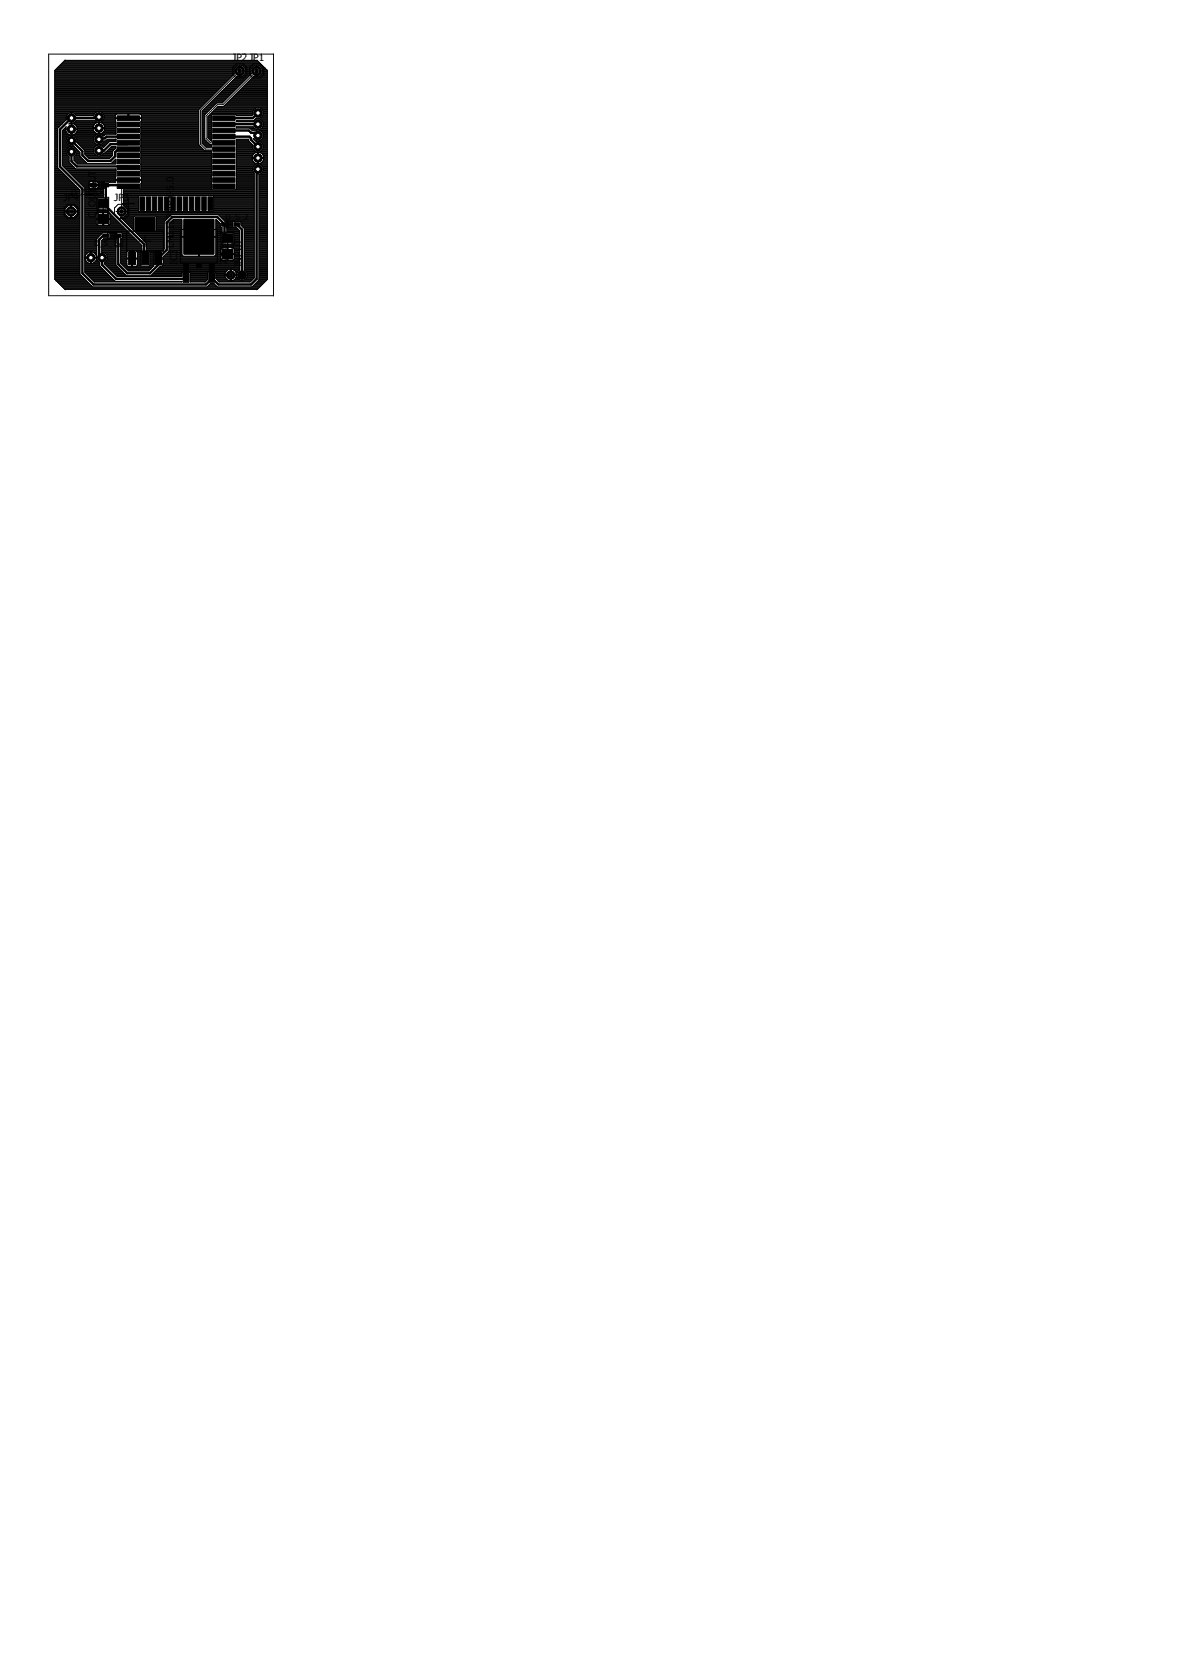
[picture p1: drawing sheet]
<svg xmlns="http://www.w3.org/2000/svg" width="210mm" height="297mm" viewBox="0 0 210 297" stroke-linecap="round" stroke-linejoin="round" font-family="sans-serif">
<defs><g id="words">
<g font-size="1.8">
<text x="41.3" y="10.8">JP2 JP1</text>
<text x="17.1" y="34.4" transform="rotate(-90 17.1 34.4)">T</text>
<text x="17.1" y="33.3" transform="rotate(-90 17.1 33.3)">PU</text>
<text x="17.1" y="31.2" transform="rotate(-90 17.1 31.2)">T</text>
<text x="20.3" y="35.8">JP</text>
<text x="30.9" y="41.9" transform="rotate(-90 30.9 41.9)">1</text>
<text x="30.9" y="40.9" transform="rotate(-90 30.9 40.9)">1</text>
<text x="30.9" y="39.9" transform="rotate(-90 30.9 39.9)">17</text>
<text x="30.9" y="38" transform="rotate(-90 30.9 38)">MPX</text>
<text x="21.9" y="44.1" transform="rotate(-90 21.9 44.1)">I</text>
<text x="21.9" y="43.5" transform="rotate(-90 21.9 43.5)">C</text>
<text x="21.9" y="42.4" transform="rotate(-90 21.9 42.4)">1</text>
<text x="30.9" y="44.1" transform="rotate(-90 30.9 44.1)">L</text>
<text x="30.9" y="43.2" transform="rotate(-90 30.9 43.2)">M</text>
<text x="31.5" y="45.4" transform="rotate(-90 31.5 45.4)">3</text>
<text x="40.4" y="47.1" transform="rotate(-90 40.4 47.1)">7</text>
<text x="40.4" y="46.2" transform="rotate(-90 40.4 46.2)">808</text>
<text x="40.4" y="43.2" transform="rotate(-90 40.4 43.2)">DT</text>
<text x="43" y="49.5" transform="rotate(-90 43 49.5)">C</text>
<text x="43" y="48.5" transform="rotate(-90 43 48.5)">_INPUT</text>
</g>
<g font-size="1.4">
<text x="12.6" y="34.7">D_</text>
<text x="14.4" y="34.7">Z</text>
<text x="15.2" y="34.7">ENER</text>
<text x="40.1" y="39.1">D_S_2</text>
<text x="16.7" y="43.7">D</text>
<text x="17.7" y="43.7">_</text>
<text x="18.5" y="43.7">S_1</text>
</g>
</g></defs>
<path d="M12.7 20v2M17.6 19.8v2M11.7 21h2M16.6 20.8h2M44.8 30.1h2.1M45.8 29.1v2M17.1 45.8h2.1M18.1 44.8v2" fill="none" stroke="#000" stroke-width=".18"/>
<g fill="#000" stroke="#000" stroke-width=".18">
<path d="M45.6 19.8h.5v.5h-.5zM12.4 20.7h.6v.5h-.6zM12.4 22.7h.6v.5h-.6zM12.4 24.7h.6v.5h-.6zM12.4 26.7h.6v.5h-.6zM17.3 20.5h.5v.5h-.5zM17.3 22.5h.5v.5h-.5zM17.3 24.5h.5v.5h-.5zM17.3 26.5h.5v.5h-.5zM45.6 29.8h.5v.5h-.5zM45.6 27.8h.5v.5h-.5zM45.6 25.8h.5v.5h-.5z"/>
<path d="M45.6 23.8h.5v.5h-.5zM45.6 21.8h.5v.5h-.5zM15.9 45.6h.5v.5h-.5zM17.9 45.6h.5v.5h-.5z"/>
</g>
<circle cx="17.6" cy="20.8" r=".72" fill="#000" stroke="#000" stroke-width=".18"/>
<circle cx="17.6" cy="20.8" r=".4" fill="#fff" stroke="#000" stroke-width=".18"/>
<circle cx="17.6" cy="22.8" r=".72" fill="#000" stroke="#000" stroke-width=".18"/>
<circle cx="17.6" cy="22.8" r=".4" fill="#fff" stroke="#000" stroke-width=".18"/>
<circle cx="17.6" cy="24.8" r=".72" fill="#000" stroke="#000" stroke-width=".18"/>
<circle cx="17.6" cy="24.8" r=".4" fill="#fff" stroke="#000" stroke-width=".18"/>
<circle cx="17.6" cy="26.8" r=".72" fill="#000" stroke="#000" stroke-width=".18"/>
<circle cx="17.6" cy="26.8" r=".4" fill="#fff" stroke="#000" stroke-width=".18"/>
<circle cx="45.8" cy="30.1" r=".72" fill="#000" stroke="#000" stroke-width=".18"/>
<circle cx="45.8" cy="30.1" r=".4" fill="#fff" stroke="#000" stroke-width=".18"/>
<circle cx="45.8" cy="28.1" r=".72" fill="#000" stroke="#000" stroke-width=".18"/>
<circle cx="45.8" cy="28.1" r=".4" fill="#fff" stroke="#000" stroke-width=".18"/>
<circle cx="45.8" cy="26.1" r=".72" fill="#000" stroke="#000" stroke-width=".18"/>
<circle cx="45.8" cy="26.1" r=".4" fill="#fff" stroke="#000" stroke-width=".18"/>
<circle cx="45.8" cy="24.1" r=".72" fill="#000" stroke="#000" stroke-width=".18"/>
<circle cx="45.8" cy="24.1" r=".4" fill="#fff" stroke="#000" stroke-width=".18"/>
<circle cx="45.8" cy="22.1" r=".72" fill="#000" stroke="#000" stroke-width=".18"/>
<circle cx="45.8" cy="22.1" r=".4" fill="#fff" stroke="#000" stroke-width=".18"/>
<circle cx="45.8" cy="20.1" r=".72" fill="#000" stroke="#000" stroke-width=".18"/>
<circle cx="45.8" cy="20.1" r=".4" fill="#fff" stroke="#000" stroke-width=".18"/>
<circle cx="12.7" cy="21" r=".72" fill="#000" stroke="#000" stroke-width=".18"/>
<circle cx="12.7" cy="21" r=".4" fill="#fff" stroke="#000" stroke-width=".18"/>
<circle cx="12.7" cy="23" r=".72" fill="#000" stroke="#000" stroke-width=".18"/>
<circle cx="12.7" cy="23" r=".4" fill="#fff" stroke="#000" stroke-width=".18"/>
<circle cx="12.7" cy="25" r=".72" fill="#000" stroke="#000" stroke-width=".18"/>
<circle cx="12.7" cy="25" r=".4" fill="#fff" stroke="#000" stroke-width=".18"/>
<circle cx="12.7" cy="27" r=".72" fill="#000" stroke="#000" stroke-width=".18"/>
<circle cx="12.7" cy="27" r=".4" fill="#fff" stroke="#000" stroke-width=".18"/>
<circle cx="18.1" cy="45.8" r=".72" fill="#000" stroke="#000" stroke-width=".18"/>
<circle cx="18.1" cy="45.8" r=".4" fill="#fff" stroke="#000" stroke-width=".18"/>
<circle cx="16.2" cy="45.8" r=".72" fill="#000" stroke="#000" stroke-width=".18"/>
<circle cx="16.2" cy="45.8" r=".4" fill="#fff" stroke="#000" stroke-width=".18"/>
<circle cx="43" cy="48.9" r=".72" fill="#000" stroke="#000" stroke-width=".18"/>
<circle cx="43" cy="48.9" r=".4" fill="#fff" stroke="#000" stroke-width=".18"/>
<circle cx="41" cy="48.9" r=".72" fill="#000" stroke="#000" stroke-width=".18"/>
<circle cx="41" cy="48.9" r=".4" fill="#fff" stroke="#000" stroke-width=".18"/>
<circle cx="45.6" cy="12.6" r=".83" fill="#000" stroke="#000" stroke-width=".18"/>
<circle cx="45.6" cy="12.6" r=".51" fill="#fff" stroke="#000" stroke-width=".18"/>
<circle cx="42.6" cy="12.6" r=".83" fill="#000" stroke="#000" stroke-width=".18"/>
<circle cx="42.6" cy="12.6" r=".51" fill="#fff" stroke="#000" stroke-width=".18"/>
<circle cx="21.6" cy="37.6" r=".83" fill="#000" stroke="#000" stroke-width=".18"/>
<circle cx="21.6" cy="37.6" r=".51" fill="#fff" stroke="#000" stroke-width=".18"/>
<circle cx="12.6" cy="37.6" r=".83" fill="#000" stroke="#000" stroke-width=".18"/>
<circle cx="12.6" cy="37.6" r=".51" fill="#fff" stroke="#000" stroke-width=".18"/>
<g fill="#000" stroke="#000" stroke-width=".18">
<path d="M16.1 32.6h1v.6h-1zM17.4 38.1h1.8v1.7h-1.8zM17.4 35.3h1.8v1.7h-1.8zM18.3 32.6h1v.6h-1zM20.8 32.7h4v.8h-4zM20.8 31.6h4v.8h-4zM20.8 30.5h4v.8h-4zM20.8 29.4h4v.8h-4zM20.8 28.3h4v.8h-4zM20.8 27.2h4v.8h-4zM20.8 26.1h4v.8h-4zM20.8 25h4v.8h-4z"/>
<path d="M20.8 23.9h4v.8h-4zM20.8 22.8h4v.8h-4zM20.8 21.7h4v.8h-4zM20.8 20.6h4v.8h-4zM24 38.7h3.6v2.2h-3.6zM24.9 35h.8v2.4h-.8zM26 35h.8v2.4h-.8zM27.1 35h.8v2.4h-.8zM28.2 35h.8v2.4h-.8zM29.3 35h.8v2.4h-.8zM30.4 35h.8v2.4h-.8zM31.5 35h.8v2.4h-.8z"/>
<path d="M32.6 35h.8v2.4h-.8zM32.7 39h5.3v6.2h-5.3zM33.7 35h.8v2.4h-.8zM34.8 35h.8v2.4h-.8zM35.9 35h.8v2.4h-.8zM37 35h.8v2.4h-.8zM37.8 32.7h4v.8h-4zM37.8 31.6h4v.8h-4zM37.8 30.5h4v.8h-4zM37.8 29.4h4v.8h-4zM37.8 28.3h4v.8h-4zM37.8 27.2h4v.8h-4z"/>
<path d="M37.8 26.1h4v.8h-4zM37.8 25h4v.8h-4zM37.8 23.9h4v.8h-4zM37.8 22.8h4v.8h-4zM37.8 20.6h4v.8h-4zM37.8 21.7h4v.8h-4zM39.4 39.6h1v.6h-1zM41.6 39.6h1v.6h-1zM18.3 41.6h1v.6h-1zM20.5 41.6h1v.6h-1zM22.9 44.8h1.2v2.3h-1.2zM25.2 44.8h1.2v2.3h-1.2z"/>
<path d="M27.5 44.8h1.2v2.3h-1.2zM32.6 48.6h1v1.6h-1zM37.1 48.6h1v1.6h-1zM39.6 41.6h1.7v1.6h-1.7zM39.6 44.3h1.7v1.7h-1.7z"/>
</g>
<g fill="none" stroke="#000" stroke-width=".42">
<path d="M12.7 25l1.9 1.9v.7l1 1h4l.9-.8v-.7l.5-.6h1.8M12.7 27v1.7l1 .9h8.9l.2 .2M17.6 20.8l-.2 .2h-4.7l-2.1 2v6.6l4 4v15l2 2h20l1-1v-.2l1.2 1.2h5.8l1-1v-19l.2-.2v-.3M22.8 33.1l-.2-.2h-3.8v2.8l-.5 .5 7.3 7.3v2.1M22.8 24.3h-3.9l-.3 .3h-.8l-.2 .2M22.8 25.4l-.2 .2h-3l-1.1 1.2h-.9M39.8 24.3h4.5l.3 .3v.2l1.2 1.3M39.8 23.2h4.4l.4 .4h.8l.4 .5M39.8 22.1h6M39.8 22.1h.1M42.1 39.9l.9 .9v8.1M45.8 20.1l-.9 .9h-5.1"/>
<path d="M18.8 41.9h-.5l-.7 .7v2.7l.5 .5v1.3l2.5 2.5h12.3l.2-.2M21 41.9v5.1l1.6 1.6h4l2-2-.5-.6 1.5-1.6v-4.8l1-1h8l1.3 1.3v1.9l.5 .6"/>
</g>
<g fill="none" stroke="#000" stroke-width=".18">
<path d="M9.7 19.8h25.6M9.7 19.9h7.4M9.7 19.7h25.6M9.7 19.6h25.6M9.7 19.5h25.6M9.7 19.3h25.8M9.7 19.2h25.9M9.7 19.1h26M9.7 19h26.1M9.7 18.9h26.2M9.7 18.7h26.4M9.7 18.6h26.5"/>
<path d="M9.7 18.5h26.6M9.7 18.4h26.7M9.7 18.2h26.9M9.7 18.1h27M9.7 18h27.1M9.7 17.9h27.2M9.7 17.8h27.3M9.7 17.7h27.4M9.7 17.5h27.6M9.7 17.4h27.7M9.7 17.3h27.8M9.7 17.2h27.9"/>
<path d="M9.7 17h28.1M9.7 16.9h28.2M9.7 16.8h28.3M9.7 16.7h28.4M9.7 16.6h28.5M9.7 16.4h28.7M9.7 16.3h28.8M9.7 16.2h28.9M9.7 16.1h29M9.7 16h29.1M9.7 15.9h29.3M9.7 15.7h29.4"/>
<path d="M9.7 15.6h29.5M9.7 15.5h29.6M9.7 15.4h29.7M9.7 15.2h29.9M9.7 15.1h30M9.7 15h30.1M9.7 14.9h30.2M9.7 14.8h30.3M9.7 14.6h30.5M9.7 14.5h30.6M9.7 14.4h30.7M9.7 14.3h30.8"/>
<path d="M9.7 14.2h30.9M9.7 14h31.1M9.7 13.9h31.2M9.7 13.8h31.3M9.7 13.7h31.4M9.7 13.5h31.6M9.7 13.4h31.7M9.7 13.3h31.8M9.7 13.2h31.9M9.7 13.1h32M9.7 13h31.9M9.7 12.8h31.9"/>
<path d="M9.7 12.7h31.9M9.7 12.6h31.9M9.8 12.5h31.8M9.9 12.3h31.7M10 12.2h31.6M10.2 12.1h31.5M10.3 12h31.5M10.4 11.9h31.6M10.5 11.7h31.6M10.6 11.6h36M10.8 11.5h35.7M10.9 11.4h35.5"/>
<path d="M11 11.3h35.3M11.1 11.2h35M11.2 11h34.8M11.4 10.9h34.5M11.5 10.8h34.3M11.6 10.7h34.1l1.8 1.8v37.2l-1.8 1.8h-34.1l-1.9-1.8v-37.2zM17.4 19.8l-.4 .2-.3 .6h-3.2l-.3-.4M17.8 19.8a.95 .95 0 0 1 .6 1.4 .95 .95 0 0 1-1.5 .2h-3.4v.1M18 19.9h17.3M35.9 19.8h1.1M35.9 19.9h1M36 19.7h1.1"/>
<path d="M36.1 19.6h1.1M36.2 19.5h1.1M36.3 19.3h1.2M36.4 19.2h1.2M36.6 19.1h1.1M36.7 19h1.1M36.8 18.9h1.2M36.9 18.7h1.2M37 18.6h1.2M37.2 18.5h1.1M37.3 18.4h1.1M37.4 18.2h2.1"/>
<path d="M37.5 18.1h2.2M37.7 18h2.1M37.7 19.9h7.2M37.8 17.9h2.1M37.8 19.8h7.1M37.9 17.8h2.1M38 19.7h7M38 17.7h2.2M38.1 19.6h6.9M38.1 17.5h2.2M38.2 19.5h6.9M38.2 17.4h2.2"/>
<path d="M38.3 19.3h7M38.4 17.3h2.1M38.4 19.2h7.1M38.5 17.2h2.1M38.6 19.1h8.9M38.6 17h2.1M38.7 19h8.8M38.7 16.9h2.2M38.9 16.8h2.1M39 16.7h2.1M39.1 16.6h2.1M39.2 16.4h2.2"/>
<path d="M39.3 16.3h2.2M39.5 16.2h2.1M39.6 16.1h2.1M39.7 16h2.1M39.8 18.9h7.7M39.8 15.9h2.2M39.9 18.7l-.1 .2h-1l-1.9 1.8v3.8l.6 .6 .1-2.4M39.9 18.7h7.6M39.9 15.7h2.2M40 18.6h7.5M40.1 15.6h2.1M40.2 18.5h7.3"/>
<path d="M40.2 15.5h2.1M40.3 18.4h7.2M40.3 15.4h2.1M40.4 18.2h7.1M40.4 15.2h2.2M40.5 18.1h7M40.5 15.1h2.2M40.6 18h6.9M40.7 15h2.1M40.8 17.9h6.7M40.8 14.9h2.1M40.9 17.8h6.6"/>
<path d="M40.9 14.8h2.1M41 17.7h6.5M41 14.6h2.2M41.1 17.5h6.4M41.1 14.5h2.2M41.3 17.4h6.2M41.3 14.4h2.1M41.4 17.3h6.1M41.4 14.3h2.1M41.5 17.2h6M41.5 14.2h2.1M41.6 17h5.9"/>
<path d="M41.6 12.2l.1 .9-6.4 6.4v6.2M41.6 14h2.2M41.7 16.9h5.8M41.7 13.9h2.2M41.8 16.8h5.7M41.9 13.8h2.1M42 16.7h5.5M42 13.7h2.1M42.1 16.6h5.4M42.1 13.5h.1M42.2 11.6l-.6 .6M42.2 16.4h5.3"/>
<path d="M42.3 16.3h5.2M42.5 16.2h5M42.6 16.1h4.9M42.6 12.6l-7 7v6l.9 .9h3.3M42.7 16h4.8M42.8 15.9h4.7M42.9 15.7h4.6M43 11.6l.6 .6M43.1 15.6h4.4M43.1 13.5h1.1M43.2 11.7h1.9M43.2 15.5h4.3"/>
<path d="M43.2 13.4h1.2M43.3 11.9h1.7M43.3 15.4h4.2M43.3 13.3h1.2M43.4 12h1.5M43.4 15.2h4.1M43.4 13.2h1.2M43.5 12.1h1.2M43.5 15.1h4M43.6 13.1h1.1M43.6 12.2v.8l-.6 .6-.9-.1-6.2 6.2v5.8l.8 .7h.9v-.5h-.3l-1-1v-4.2l.2-.2M43.6 13h1"/>
<path d="M43.6 12.8h1M43.6 12.7h1M43.6 12.6h1M43.6 12.5h1M43.6 12.3h1M43.6 12.2h1M43.7 15h3.8M43.8 14.9h3.7M43.9 14.8h3.6M44 14.6h3.5M44.1 14.5h3.4M44.3 14.4h3.2"/>
<path d="M44.4 14.3h3.1M44.5 14.2h3M44.6 12.2l.1 .9-5.2 5.2h-1l-2 2M44.6 14h2.9M44.7 13.9h2.8M44.9 13.8h2.6M45 13.7h2.5M45.1 13.5h.1M45.2 11.6l-.6 .6M45.6 12.6l-6 6h-1l-2 2v4l.8 .8h2.4M46 11.6l.6 .6M46.1 13.5h1.4"/>
<path d="M46.1 11.7h.6M46.2 19.2h1.3M46.2 13.4h1.3M46.3 11.9h.6M46.3 13.3h1.2M46.4 12h.6M46.4 19.3h1.1M46.4 13.2h1.1M46.5 12.1h.6M46.5 19.5h1M46.6 13.1h.9M46.6 12.2v.8l-.6 .6-.9-.1-5.2 5.2"/>
<path d="M46.6 13h.9M46.6 12.8h.9M46.6 12.7h.9M46.6 12.6h.9M46.6 12.5h.9M46.6 12.3h.7M46.6 12.2h.6M46.7 19.6h.8M46.7 19.7h.8M46.8 19.8h.7M46.8 19.9h.7M9.7 37.7h4.5"/>
<path d="M9.7 24.8h.5M9.7 25h.5M9.7 23.2h.5M9.7 21.1h2.1M9.7 21.6h1.8M9.7 21h2.1M9.7 20.6h2.2M9.7 25.1h.5M9.7 26.2h.5M9.7 34.8h4.5M9.7 39.3h4.5M9.7 38.9h4.5"/>
<path d="M9.7 29.1h.5M9.7 27.2h.5M9.7 24h.5M9.7 30.1h.8M9.7 32.5h3.2M9.7 35.1h4.5M9.7 37.2h1.9M9.7 20.9h2.1M9.7 24.2h.5M9.7 25.7h.5M9.7 22.8h.5M9.7 22.7h.7"/>
<path d="M9.7 23.1h.5M9.7 33h3.7M9.7 33.5h4.3M9.7 32.8h3.6M9.7 32.2h3M9.7 39.9h4.5M9.7 39.8h4.5M9.7 39.7h4.5M9.7 39.6h4.5M9.7 39.5h4.5M9.7 39.2h4.5M9.7 39.1h4.5"/>
<path d="M9.7 39h4.5M9.7 38.7h4.5M9.7 38.6h2.4M9.7 38.5h2.3M9.7 38.4h2.2M9.7 38.2h2.1M9.7 38.1h1.9M9.7 38h1.9M9.7 37.9h1.9M9.7 37.8h1.9M9.7 37.5h2.9M9.7 37.4h1.9"/>
<path d="M9.7 37.3h1.9M9.7 37.1h1.9M9.7 36.9h2.1M9.7 36.8h2.2M9.7 36.7h2.3M9.7 36.6h2.4M9.7 36.4h4.5M9.7 36.3h4.5M9.7 36.2h4.5M9.7 36.1h4.5M9.7 36h4.5M9.7 35.9h4.5"/>
<path d="M9.7 35.7h4.5M9.7 35.6h4.5M9.7 35.5h4.5M9.7 35.4h4.5M9.7 35.2h4.5M9.7 35h4.5M9.7 34.9h4.5M9.7 34.6h4.5M9.7 34.5h4.5M9.7 34.4h4.5M9.7 34.3h4.5M9.7 34.2h4.5"/>
<path d="M9.7 34h4.5M9.7 33.9h4.5M9.7 33.8h4.5M9.7 33.7h4.4M9.7 33.4h4.2M9.7 33.3h4.1M9.7 33.2h3.9M9.7 33.1h3.8M9.7 32.7h3.4M9.7 32.6h3.3M9.7 32.3h3.1M9.7 32.1h2.9"/>
<path d="M9.7 32h2.7M9.7 31.9h2.6M9.7 31.7h2.5M9.7 31.6h2.4M9.7 31.5h2.3M9.7 31.4h2.1M9.7 31.3h2M9.7 31.2h1.9M9.7 31h1.8M9.7 30.9h1.6M9.7 30.8h1.5M9.7 30.7h1.4"/>
<path d="M9.7 30.5h1.3M9.7 30.4h1.2M9.7 30.3h1.1M9.7 30.2h.9M9.7 30h.7M9.7 29.8h.6M9.7 29.7h.5M9.7 29.6h.5M9.7 29.5h.5M9.7 29.3h.5M9.7 29.2h.5M9.7 29h.5"/>
<path d="M9.7 28.9h.5M9.7 28.7h.5M9.7 28.6h.5M9.7 28.5h.5M9.7 28.4h.5M9.7 28.3h.5M9.7 28.1h.5M9.7 28h.5M9.7 27.9h.5M9.7 27.8h.5M9.7 27.6h.5M9.7 27.5h.5"/>
<path d="M9.7 27.4h.5M9.7 27.3h.5M9.7 27.1h.5M9.7 26.9h.5M9.7 26.8h.5M9.7 26.7h.5M9.7 26.6h.5M9.7 26.5h.5M9.7 26.3h.5M9.7 26.1h.5M9.7 26h.5M9.7 25.8h.5"/>
<path d="M9.7 25.6h.5M9.7 25.5h.5M9.7 25.4h.5M9.7 25.3h.5M9.7 24.9h.5M9.7 24.6h.5M9.7 24.5h.5M9.7 24.4h.5M9.7 24.3h.5M9.7 23.9h.5M9.7 23.8h.5M9.7 23.7h.5"/>
<path d="M9.7 23.6h.5M9.7 23.4h.5M9.7 23.3h.5M9.7 22.9h.5M9.7 22.6h.8M9.7 22.5h.9M9.7 22.4h1M9.7 22.2h1.1M9.7 22.1h1.3M9.7 22h1.4M9.7 21.9h1.5M9.7 21.8h1.6"/>
<path d="M9.7 21.5h1.9M9.7 21.4h2M9.7 21.3h2.1M9.7 20.8h2.1M9.7 20.7h2.1M9.7 20.4h2.2M9.7 20.3h2.3M9.7 20.2h2.5M9.7 20.1h2.8M11.1 24.8h.7M11.1 25h.7M11.1 25.1h.7"/>
<path d="M11.1 26.2h1M11.1 29.1h1.4M11.1 27.2h.7M11.1 24h5.9M11.1 24.2h1.1M11.1 25.7h1M11.1 29.3h1.7M11.1 29.2h1.6M11.1 29h1.3M11.1 28.9h1.2M11.1 28.7h1.2M11.1 28.6h1.2"/>
<path d="M11.1 28.5h1.2M11.1 28.4h1.2M11.1 28.3h1.2M11.1 28.1h1.2M11.1 28h1.2M11.1 27.9h1.2M11.1 27.8h1.1M11.1 27.6h1M11.1 27.5h.8M11.1 27.4h.8M11.1 27.3h.7M11.1 27.1h.7"/>
<path d="M11.1 26.9h.7M11.1 26.8h.7M11.1 26.7h.7M11.1 26.6h.8M11.1 26.5h.8M11.1 26.3h.9M11.1 26.1h1.3M11.1 26h2M11.1 25.8h1.3M11.1 25.6h.9M11.1 25.5h.8M11.1 25.4h.8"/>
<path d="M11.1 25.3h.7M11.1 24.9h.7M11.1 24.6h.7M11.1 24.5h.8M11.1 24.4h.9M11.1 24.3h1M11.1 23.9h1.2M11.1 23.8h1M11.1 23.7h.8M11.1 23.6h.7M11.1 23.4h.7M11.1 23.3h.6"/>
<path d="M11.1 23.2h.6M11.1 29.5h1.8M11.2 23.1h5.4M11.2 29.6h1.8M11.3 22.9h1.3M11.4 29.7h1.7M11.5 22.8h.2M11.5 29.8h1.8M11.6 38l.6 .7h.4v-2.2h-.4l-.6 .6v.4h2.1v-.4l-.6-.6h-.4v2.2h.4l.6-.7M11.6 37.7v.3M11.6 22.7h.1M11.6 30h1.8"/>
<path d="M11.7 22.9h.1M11.7 22.9h2M11.7 23.1h.1M11.7 22.6h.1M11.7 30.1l8.9-.1v.3M11.7 22.6l-.6 .6v6.2l4 4v15M11.7 22.6v.3M11.8 20.8v.4M11.8 21.2v.1M11.8 21.3l-1.6 1.6v6.9l4 4v14.9M11.9 30.2h8.7M11.9 26.4a.96 .96 0 0 1 1.6 0"/>
<path d="M11.9 26.4a.96 .96 0 0 0 .3 1.4M11.9 25.5a.9 .9 0 0 0 1.1 .4l1.2 1.2v.7M12 30.3h8.6M12.1 30.4h8.5M12.2 27.8h.1v1l.2 .3M12.2 20.2l.3-.2 .7 .2M12.2 20.2l-.4 .6M12.2 30.5h8.4M12.3 22h.1M12.3 30.7h8.3M12.4 30.8h8.2M12.5 24a.98 .98 0 0 0-.6 1.5"/>
<path d="M12.5 29.1l1 .9M12.6 37.2h.1M12.6 38.6h.1M12.6 38.5h.1M12.6 38.4h.1M12.6 38.2h.1M12.6 38.1h.1M12.6 38h.1M12.6 37.9h.1M12.6 37.8h.1M12.6 37.4h.1M12.6 37.3h.1"/>
<path d="M12.6 37.1h.1M12.6 36.9h.1M12.6 36.8h.1M12.6 36.7h.1M12.6 36.6h.1M12.6 30.9h8M12.6 21.9h.1M12.6 21.9l-.3 .1M12.6 21.9v2.1l-.6-.2-.3-.7M12.6 37.6v1M12.6 23.2h.2M12.6 22.8h.2"/>
<path d="M12.6 22.7h.2M12.6 23.9h.2M12.6 23.8h.2M12.6 23.7h.2M12.6 23.6h.2M12.6 23.4h.2M12.6 23.3h.2M12.6 22.6h.2M12.6 22.5h.2M12.6 22.4h.2M12.6 22.2h.2M12.6 22.1h.2"/>
<path d="M12.6 22h.2M12.7 31h7.9M12.7 37.5h1.5M12.8 21.9v2.1a1.05 1.05 0 0 0 .9-.9M12.8 21.9a1.03 1.03 0 0 1 .9 .7M12.8 21.9h.1M12.8 22.9h3.8M12.8 31.2h7.8M12.9 24a.96 .96 0 0 1 .7 1.3M12.9 31.3h7.7M13 20.1h4M13 21.9h4.1"/>
<path d="M13 26.1h.2M13 22h3.9M13.1 31.4h7.5M13.1 28.5h1.8M13.1 28.4h1.7M13.1 28.3h1.6M13.1 28.1h1.5M13.1 28h1.4M13.1 27.9h1.2M13.1 23.9h4.1M13.2 38.6h1M13.2 36.6h1"/>
<path d="M13.2 31.5h7.3M13.2 24.2h3.7M13.2 27.8l-.1 .7M13.2 27.8h1M13.2 20.2h3.6M13.3 26.2h.1M13.3 38.5h.9M13.3 28.6h1.7M13.3 21.8h4.1M13.3 36.7h.9M13.3 31.6h7.2M13.3 22.1h3.5"/>
<path d="M13.3 24.3h3.5M13.3 23.8h4.1M13.4 27.6h.8M13.4 20.3h3.4M13.4 21.6h3.8M13.4 38.4h.8M13.4 28.7h1.8M13.4 26.3h.1M13.4 36.8h.8M13.4 31.7h7.1M13.4 22.2h3.3M13.5 27.5h.7"/>
<path d="M13.5 24.4h3.2M13.5 23.7h3.6M13.5 20.4h3.2M13.5 26.4a.94 .94 0 0 1-.3 1.4M13.5 21.5a.92 .92 0 0 1-1.1 .4l-.1 .1M13.5 26.5h.1M13.5 21.5h3.5M13.5 38.2h.7M13.5 36.9h.7M13.5 31.9h7M13.5 28.9h1.8M13.5 24.5h3.2"/>
<path d="M13.5 27.4h.7M13.5 26.6h.2M13.5 22.4h3.1M13.6 23.6h3.3M13.6 27.3h.6M13.6 24.6h3M13.6 25.3l1.5 1.4v.7M13.6 26.7h.2M13.6 25.3h3.2M13.6 22.5h3M13.6 24.8h3M13.6 27.2h.6"/>
<path d="M13.6 38.1h.6M13.6 29h1.8M13.6 23.4h3.2M13.7 25h3M13.7 25.1h3M13.7 37.1h.5M13.7 32h9M13.7 27.1h.5M13.7 26.9h.4M13.7 26.8h.2M13.7 24.9h2.9M13.7 22.6v.3"/>
<path d="M13.7 22.6h2.9M13.7 23.3h3M13.7 23.2h2.9M13.7 22.7h6.9M13.7 25.4h3.1M13.7 22.9h.1M13.7 23.1h.1M13.7 37.7v.3M13.7 37.2h.5M13.7 22.8h6.9M13.7 38h.5M13.7 37.9h.5"/>
<path d="M13.7 37.8h.5M13.7 37.4h.5M13.7 37.3h.5M13.8 29.1h6.8M13.8 32.1h6.7M13.8 25.5h3.2M13.9 32.2h6.6M13.9 25.6h3.2M14 32.3h1.9M14.1 25.7h4.8M14.1 32.5h1.7M14.2 25.8h3.2"/>
<path d="M14.2 27.8l1.3 1.2h4.3l.8-.7v.9h-6.8l-.7-.7M14.2 32.6h1.6M14.3 26h2.8M14.4 32.7h1.4M14.4 26.1h2.5M14.5 32.8h3.6M14.5 26.2h2.3M14.6 33h3.5M14.7 26.3h2M14.7 33.1h1.1M14.8 26.5h1.9M14.9 33.2h.9"/>
<path d="M14.9 26.6h1.8M15 33.3h.8M15 26.7h1.6M15.1 37.7h4.1M15.1 34.8h3.3M15.1 39.3h2M15.1 38.9h5.3M15.1 27.2h1.6M15.1 37.2h3.7l6.4 6.4v1l-.2 .1v2.5M15.1 33.5h3.3M15.1 39.9h2.1M15.1 39.8h2"/>
<path d="M15.1 39.7h2M15.1 39.6h2M15.1 39.5h2M15.1 39.2h2M15.1 39.1h2M15.1 39h3.1M15.1 38.7h2M15.1 38.6h2M15.1 38.5h2M15.1 38.4h2M15.1 38.2h2M15.1 38.1h2"/>
<path d="M15.1 38h2M15.1 37.9h2.1M15.1 37.8h4.2M15.1 37.5h4M15.1 37.4h3.9M15.1 37.3h3.8M15.1 37.1h2.1M15.1 36.9h2.1M15.1 36.8h2.1M15.1 36.7h2.1M15.1 36.6h2.1M15.1 36.4h2.1"/>
<path d="M15.1 36.3h2.1M15.1 36.2h2.1M15.1 36.1h2.1M15.1 36h2.1M15.1 35.9h2.1M15.1 35.7h2.1M15.1 35.6h2.1M15.1 35.5h2.1M15.1 35.4h2.1M15.1 35.2h2.1M15.1 35h3.3M15.1 34.9h3.3"/>
<path d="M15.1 34.6h3.3M15.1 34.5h3.3M15.1 34.4h3.3M15.1 34.3h3.3M15.1 34.2h3.3M15.1 34h3.3M15.1 33.9h3.3M15.1 33.8h3.3M15.1 33.7h3.3M15.1 33.4h.8M15.1 27.4h1.8M15.1 27.3h1.7"/>
<path d="M15.1 27.1h1.6M15.1 26.9h1.5M15.1 26.8h1.5M15.2 27.5h1.8M15.3 27.6h2M15.4 27.8h4.5M15.6 27.9h4.1M15.7 28h3.9M15.8 33v.3M15.8 28.1h3.7M15.8 32.5v.3M15.8 33.3l.3 .2"/>
<path d="M15.9 32.3l-.1 .2M16.1 32.3h-.2M16.5 32.5h.2M16.5 22.9l.1 .3M16.5 32.3v1.2M16.5 33.4h.2M16.5 33.3h.2M16.5 33.2h.2M16.5 33.1h.2M16.5 32.7h.2M16.5 32.6h.2M16.5 32.3h.2"/>
<path d="M16.6 23.2l.4 .5 .5 .1M16.6 24.6a.99 .99 0 0 0 .8 1.1M16.7 32.3v1.2M16.7 22.2l.3-.3 .5-.2v2.1M16.7 22.2l-.1 .5M17 27.6l.4 .1 .7-.1M17.1 39.8v-.8h2.5v.8M17.1 39.8l.1 .1M17.1 38l.3-.2h.8v2.3M17.1 38v.9M17.1 32.3h.2M17.2 39.9l.2 .2"/>
<path d="M17.2 37l.1 .2M17.3 33.5h-.2M17.3 32.3l.1 .2M17.3 35.1l-.1 .2v1.7M17.3 33.4h1.1M17.3 32.3h3.2M17.4 32.5h.7M17.4 33.3l-.1 .2M17.4 32.5v.3M17.4 33.3h.7M17.4 33v.3M17.4 33.2h.7"/>
<path d="M17.4 33.1h.7M17.4 32.7h.7M17.4 32.6h.7M17.5 23.2h.2M17.5 23.8h.1M17.5 23.1h.2M17.5 23.8h.2M17.5 23.7h.2M17.5 23.6h.2M17.5 23.4h.2M17.5 23.3h.2M17.5 22.9h.2"/>
<path d="M17.5 22.6h.2M17.5 22.5h.2M17.5 22.4h.2M17.5 22.2h.2M17.5 22.1h.2M17.5 22h.2M17.5 21.9h.2M17.5 21.8h.2M17.8 25.7l.3-.1 .4-.6h.3l.3-.2h1.5v.4h-1.1l-1.1 1M17.8 21.8h2.8M17.8 23.8h2.8M17.8 25.8h1"/>
<path d="M17.9 27.6h2.1M18 21.6h2.6M18 23.9h.7M18 25.6h1M18.1 26h.6M18.1 23.7h2.5M18.1 21.9h2.5M18.1 27.5h1.9M18.2 24h.4M18.2 21.5h2.3M18.2 25.5h1M18.2 20.1h17.1"/>
<path d="M18.2 26.1h.3M18.2 39.3h.2M18.2 39.9h.2M18.2 39.8h.2M18.2 39.7h.2M18.2 39.6h.2M18.2 39.5h.2M18.2 39.2h.2M18.2 39.1h.2M18.2 38.7h.2M18.2 38.6h.2M18.2 38.5h.2"/>
<path d="M18.2 38.4h.2M18.2 38.2h.2M18.2 38.1h.2M18.2 38h.2M18.2 37.9h.2M18.3 27.4h1.7M18.3 23.6h2.3M18.3 22h2.3M18.3 25.4h1M18.3 21.4h2.2M18.3 20.2h17M18.4 26.2h.1"/>
<path d="M18.4 26.2a.96 .96 0 0 0-1.5-.1 .96 .96 0 0 0 .1 1.5M18.4 26.2v.1M18.4 27.3h1.6M18.4 25.3h1M18.4 23.4h2.2M18.4 22.1h2.2M18.4 21.3h2.1M18.4 20.3h2.3M18.4 39h2.2M18.4 21.1h2.1M18.5 25.1h2.1M18.5 20.4h2.1"/>
<path d="M18.5 24.2h-.2a.95 .95 0 0 0-1-.3 .95 .95 0 0 0-.7 .7M18.5 22.2l-.2-.2-.6-.3v2.1l.6-.2M18.5 23.3l-.2 .3M18.5 22.2l.1 .5M18.5 23.3h2.1M18.5 22.2h2.1M18.5 21h4.2M18.5 20.6h2M18.5 20.9h16.8M18.5 20.8h2M18.5 20.7h2M18.5 23.2h2.1"/>
<path d="M18.5 23.2v.1M18.5 22.4h2.1M18.6 23.1h2M18.6 22.5h2M18.6 22.9h2M18.6 22.6h2M18.6 22.9l-.1 .3M18.6 22.7h.1M18.6 27.2l1.2-1.2h.8v.3l-.6 .6v.7l-.5 .6h-3.7l-.7-.8M18.8 27.1h1.2M18.9 25h1.7M18.9 26.9h1.1"/>
<path d="M19 24.9h1.6M19 26.8h1.1M19.2 26.7h1M19.3 26.6h1M19.4 26.5h1.1M19.5 37.9h.1M19.5 39.9l-.2 .2M19.5 39.9h2M19.5 26.3h1.1M19.5 38l-.2-.2h-.9v2.3M19.5 38l.1 .9M19.5 38h.1"/>
<path d="M19.6 39.3h1.3M19.6 39.8l-.1 .1M19.6 39.8h1.8M19.6 39.7h1.7M19.6 39.6h1.5M19.6 39.5h1.4M19.6 39.2h1.2M19.6 39.1h1.1M19.6 38.7h.7M19.6 38.6h.6M19.6 38.5h.5M19.6 38.4h.3"/>
<path d="M19.6 38.2h.2M19.6 38.1h.1M19.6 26.2h1M19.8 26.1h.8M19.9 29h.7M20 28.9h.6M20 27.2h-1.6l-.3 .4M20.1 28.7h.5M20.2 28.6h.4M20.3 28.5h.3M20.5 28.4h.1M20.5 20.6l.3-.3h1.9v.8h-2.2v.4"/>
<path d="M20.5 20.6v.3M20.5 21.5l.1 1.2M20.6 31.4l-.1 .5h2.2v.2h-2.2v.4l-2.3-.1-.1 .1v.8l.3 .1v1.7h-3.3M20.6 22.7v1M20.6 30.3v1.1M20.6 23.7h.1M20.6 23.7v.2h-1.8l-.3 .3M21.4 38.6h2.3M21.5 38.7h2.2M21.6 32.9v4.7M21.7 38.9h2M21.8 39h1.9"/>
<path d="M21.9 39.1h1.8M21.9 34.8h23.3M21.9 35.1h2.7M21.9 36.6h2.7M21.9 36.4h2.7M21.9 36.3h2.7M21.9 36.2h2.7M21.9 36.1h2.7M21.9 36h2.7M21.9 35.9h2.7M21.9 35.7h2.7M21.9 35.6h2.7"/>
<path d="M21.9 35.5h2.7M21.9 35.4h2.7M21.9 35.2h2.7M21.9 35h2.7M21.9 34.9h2.8M21.9 34.6h23.3M21.9 34.5h23.3M21.9 34.4h23.3M21.9 34.3h23.3M21.9 34.2h23.3M21.9 34h23.3M21.9 33.9h23.3"/>
<path d="M21.9 33.8h23.3M22 39.2h1.7M22.1 38.5h1.7M22.1 39.3h1.6M22.1 36.7h2.5M22.2 39.5h1.5M22.2 38.4h8M22.3 36.8h2.3M22.4 39.6h1.3M22.4 38.2h8M22.4 36.9h2.2M22.5 39.7h1.2"/>
<path d="M22.5 38.1h22.7M22.5 37.1h2.1M22.6 39.8h1.1M22.6 38h22.6M22.6 37.7h22.6M22.6 37.2h2M22.6 37.2v.8l-.5 .6h-.7l4.7 4.7v1.3h.4l.1 .1v2.5M22.6 37.9h22.6M22.6 37.8h22.6M22.6 37.5h2.1M22.6 37.4h2M22.6 37.3h2"/>
<path d="M22.7 20.6h.2M22.7 39.9h1M22.7 20.8h.2M22.7 20.7h.2M22.7 20.4h.2M22.7 20.3h.2M22.9 21h12.4M22.9 32h14.7M24.8 34.8l-.2 .1v2.6l.2 .1M25 33.7h12.7M25 20.3h10.3M25 27.1v3.2"/>
<path d="M25 28.1h12.6M25 27.1h12.6M25 26h10.6M25 29.2h12.6M25 24.9h10.3M25 24.8h10.3M25 25h10.3M25 23.2h10.3M25 25.1h10.3M25 26.2h10.8M25 29.1h12.6M25 27.2h12.6"/>
<path d="M25 21.7v1M25 24h10.3M25 30.1h12.6M25 22.7v4.4M25 30.3v1M25 31.3l.1 .1M25 24.2h10.3M25 25.7h10.3M25 22.8h10.3M25 22.7h10.3M25 23.1h10.3M25 33h12.6"/>
<path d="M25 33.5h12.6M25 32.8h12.6M25 33.4h12.6M25 33.3h12.6M25 33.2h12.6M25 33.1h12.6M25 32.7h12.6M25 31.3h12.6M25 31.2h12.6M25 31h12.6M25 30.9h12.6M25 30.8h12.6"/>
<path d="M25 30.7h12.6M25 30.5h12.6M25 30.4h12.6M25 30.3h12.6M25 30.2h12.6M25 30h12.6M25 29.8h12.6M25 29.7h12.6M25 29.6h12.6M25 29.5h12.6M25 29.3h12.6M25 29h12.6"/>
<path d="M25 28.9h12.6M25 28.7h12.6M25 28.6h12.6M25 28.5h12.6M25 28.4h12.6M25 28.3h12.6M25 28h12.6M25 27.9h12.6M25 27.8h12.6M25 27.6h12.6M25 27.5h12.6M25 27.4h12.6"/>
<path d="M25 27.3h12.6M25 26.9h12.6M25 26.8h12.6M25 26.7h11.3M25 26.6h11.2M25 26.5h11M25 26.3h10.9M25 26.1h10.7M25 25.8h10.4M25 25.6h10.3M25 25.5h10.3M25 25.4h10.3"/>
<path d="M25 25.3h10.3M25 24.6h10.3M25 24.5h10.3M25 24.4h10.3M25 24.3h10.3M25 23.9h10.3M25 23.8h10.3M25 23.7h10.3M25 23.6h10.3M25 23.4h10.3M25 23.3h10.3M25 22.9h10.3"/>
<path d="M25 22.6h10.3M25 22.5h10.3M25 22.4h10.3M25 22.2h10.3M25 22.1h10.3M25 22h10.3M25 21.9h10.3M25 21.8h10.3M25.1 21.6h10.2M25.1 32.6l-.1 1-.1 .1h-3v2.9l.7 .6M25.1 31.4v.5h-2.2v.2h2.2v.5M25.1 32.6h12.5"/>
<path d="M25.1 31.4h12.5M25.1 20.4h10.2M25.1 21.5l-.1 .2M25.1 31.5h12.5M25.1 21.5h10.2M25.1 21.1h10.2M25.1 20.6h10.2M25.1 32.5h12.5M25.1 20.6v.3M25.1 20.6l-.3-.3h-1.9v.8h2.2v.4M25.1 32.2h12.5M25.1 32.3h12.5"/>
<path d="M25.1 32.1h12.5M25.1 31.9h12.5M25.1 31.7h12.5M25.1 31.6h12.5M25.1 21.4h10.2M25.1 21.3h10.2M25.1 20.8h10.2M25.1 20.7h10.2M25.8 37.6h.1M25.8 34.8h.1M26.9 37.6h.1M26.9 34.8h.1"/>
<path d="M27.7 38.5h2.4M27.8 39.3h1.5M27.8 38.9h1.9M27.8 39.9h1.4M27.8 39.8h1.4M27.8 39.7h1.4M27.8 39.6h1.4M27.8 39.5h1.4M27.8 39.2h1.6M27.8 39.1h1.7M27.8 39h1.8M27.8 38.7h2.1"/>
<path d="M27.8 38.6h2.2M28 37.6h.1M28 34.8h.1M29.1 37.6h.1M29.1 34.8h.1M30.1 39.9h2.2M30.1 39.8h2.2M30.1 39.7h2.2M30.2 37.6h.1M30.2 34.8h.1M30.2 39.6h2.1M30.4 39.5h1.9"/>
<path d="M30.5 39.3h1.8M30.6 39.2h1.7M30.7 39.1h1.6M31.3 37.6h.1M31.3 34.8h.1M32.3 37.6h.2M32.3 34.8h.2M33.4 37.6h.2M33.4 34.8h.2M34.5 37.6h.2M34.5 34.8h.2M35.3 25.7l1.1 1.1h1.2v.3"/>
<path d="M35.6 37.6h.2M35.6 34.8h.2M35.9 24.8h.4M35.9 25h.7M35.9 23.2h.4M35.9 21.1h.4M35.9 21.6h.4M35.9 21h.4M35.9 20.6h.4M35.9 25.1h.8M35.9 24h.4M35.9 20.9h.4"/>
<path d="M35.9 24.2h.4M35.9 22.8h.4M35.9 22.7h.4M35.9 23.1h.4M35.9 25.4h1.1M35.9 25.3h.9M35.9 24.9h.6M35.9 24.6h.4M35.9 24.5h.4M35.9 24.4h.4M35.9 24.3h.4M35.9 23.9h.4"/>
<path d="M35.9 23.8h.4M35.9 23.7h.4M35.9 23.6h.4M35.9 23.4h.4M35.9 23.3h.4M35.9 22.9h.4M35.9 22.6h.4M35.9 22.5h.4M35.9 22.4h.4M35.9 22.2h.4M35.9 22.1h.4M35.9 22h.4"/>
<path d="M35.9 21.9h.4M35.9 21.8h.4M35.9 21.5h.4M35.9 21.4h.4M35.9 21.3h.4M35.9 20.8h.4M35.9 20.7h.4M35.9 20.4h.5M35.9 20.3h.6M35.9 20.2h.7M35.9 20.1h.8M35.9 25.5h1.2"/>
<path d="M36.1 25.6h1.1M36.2 25.7h1.4M36.3 25.8h1.3M36.4 26h1.2M36.5 26.1h1.1M36.7 37.6h.2M36.7 34.8h.2M36.9 23.2h.7M36.9 21.1h.7M36.9 21.6h.7M36.9 21h.7M36.9 24h.7"/>
<path d="M36.9 20.9h.7M36.9 24.2h.7M36.9 22.8h.7M36.9 22.7h.7M36.9 23.1h.7M36.9 24.4h.7M36.9 24.3h.7M36.9 23.9h.7M36.9 23.8h.7M36.9 23.7h.7M36.9 23.6h.7M36.9 23.4h.7"/>
<path d="M36.9 23.3h.7M36.9 22.9h.7M36.9 22.6h.7M36.9 22.5h.7M36.9 22.4h.7M36.9 22.2h.7M36.9 22.1h.7M36.9 22h.7M36.9 21.9h.7M36.9 21.8h.7M36.9 21.5h.7M36.9 21.4h.7"/>
<path d="M36.9 21.3h.7M36.9 20.8h.7M37 24.5h.6M37 20.7h.6M37.1 24.6h.5M37.1 20.6h.5M37.2 24.8h.4M37.2 20.4h.5M37.3 24.9h.3M37.4 20.3h7.5M37.5 25h.1M37.5 20.2h7.4"/>
<path d="M37.6 21.5v1.2M37.6 29.2v1.1M37.6 30.3v1.1M37.6 31.5v1M37.6 32.6v1l.1 .1h4.2l.1-.1v-1M37.6 31.4v.1M37.6 32.5v.1M37.6 20.1h7.3M37.6 27.1v2.1M37.8 34.8l.2 .1v2.6l-.2 .1M37.9 37.5h7.3M38 35.1h7.2"/>
<path d="M38 37.2h7.2M38 37.4h7.2M38 37.3h7.2M38 37.1h7.2M38 36.9h7.2M38 36.8h7.2M38 36.7h7.2M38 36.6h7.2M38 36.4h7.2M38 36.3h7.2M38 36.2h7.2M38 36.1h7.2"/>
<path d="M38 36h7.2M38 35.9h7.2M38 35.7h7.2M38 35.6h7.2M38 35.5h7.2M38 35.4h7.2M38 35.2h7.2M38 35h7.2M38 34.9h7.2M38.4 39.3h.4M38.4 39.9h.8M38.4 39.8h.8"/>
<path d="M38.4 39.7h.7M38.4 39.6h.6M38.4 39.5h.5M38.4 39.2h.3M38.4 39.1h.1M38.9 38.2h6.3M39 38.4h6.2M39.1 38.5h6.1M39.2 39.7l-.8-.7v3h-3v3.5h2.8M39.2 39.7v.6l.1 .1M39.3 38.6h5.9M39.4 38.7h5.8"/>
<path d="M39.5 38.9h5.7M39.6 39h5.6M39.8 39.1h5.4M39.9 39.2h5.3M40.5 39.4l.1 .1v.8M40.6 39.5h.8M40.6 39.9h.8M40.6 39.8h.8M40.6 39.7h.8M40.6 39.6h.8M41.5 39.4l-.1 .1v.8M41.9 33.7h3.3"/>
<path d="M41.9 20.4h3M42 27.1v3.2M42 27.1h3.7M42 29.2h3.5M42 28.1h3.8M42 26h2.9M42 24.9h2.2M42 32.6h3.2M42 30.3h2.9M42 21.5h3.1M42 22.7l2.4 .1 .4 .4h.8M42 30.3v1.1"/>
<path d="M42 31.5v1M42 32.5v.1M42 31.4v.1M42 25h2.2M42 25.1h2.3M42 26.2h2.9M42 29.1h3.6M42 27.2h3.3M42 30.1h2.9M42 32.5h3.2M42 25.7h2.9M42 22.7h3.1"/>
<path d="M42 33h3.2M42 33.5h3.2M42 32.8h3.2M42 32.2h3.2M42 33.4h3.2M42 33.3h3.2M42 33.2h3.2M42 33.1h3.2M42 32.7h3.2M42 32.3h3.2M42 32.1h3.2M42 32h3.2"/>
<path d="M42 31.9h3.2M42 31.7h3.2M42 31.6h3.2M42 31.5h3.2M42 31.4h3.2M42 31.3h3.2M42 31.2h3.2M42 31h3.2M42 30.9h3.2M42 30.8h3.2M42 30.7h3.1M42 30.5h3"/>
<path d="M42 30.4h3M42 30.2h2.9M42 30h2.9M42 29.8h2.9M42 29.7h3M42 29.6h3M42 29.5h3.1M42 29.3h3.3M42 29h3.3M42 28.9h3.1M42 28.7h3M42 28.6h3"/>
<path d="M42 28.5h2.9M42 28.4h2.9M42 28.3h2.8M42 28h3.8M42 27.9h2.8M42 27.8h2.9M42 27.6h2.9M42 27.5h3M42 27.4h3M42 27.3h3.2M42 26.9h3.4M42 26.8h3.3"/>
<path d="M42 26.7h3.1M42 26.6h3M42 26.5h3M42 26.3h2.9M42 26.1h2.9M42 25.8h2.9M42 25.6h2.8M42 25.5h2.6M42 25.4h2.5M42 25.3h2.4M42 22.6h3M42.7 39.4l.1 .1v.5l.6 .6"/>
<path d="M42.8 39.5h2.4M42.8 39.9h2.4M42.8 39.8h2.4M42.8 39.7h2.4M42.8 39.6h2.4M44.2 24.8l-2.2-.1v2.4M44.4 22.8h.9M44.6 22.9h.9M44.7 23.1h2.8M44.7 20.6l.3-.2a.95 .95 0 0 1 .6-1.2 .95 .95 0 0 1 1.2 .7 .95 .95 0 0 1-.8 1.1M44.8 20.6h-2.8l-.1-.2h-4.2l-.1 .1v1M44.8 28.2h2.1"/>
<path d="M44.8 28h2.1M44.8 28h.1M44.8 28.2h.1M44.8 28.2l.1 .3M44.9 28.5l.1 .3M45 27.5l-.2 .5M45 24.6l.6 .6a.95 .95 0 0 1 1.2 .8 .95 .95 0 0 1-1 1 .95 .95 0 0 1-.8-1.2l-.8-.8-.1-.3M45 24.6h.1M45 24.6l.3 .3M45 27.4v.1M45 28.8l.8 .3M45.1 24.8h.1"/>
<path d="M45.1 21.4h.1M45.2 27.3l.6-.3v2.1M45.2 27.3l-.2 .1M45.2 39.3h-5.2l-1.2-1.1h-8.3l-1.3 1.2v4.8l-.4 .4h-1.4l-.1 .1v2.5M45.3 24.9h.1M45.3 21.3h.1M45.3 24.9l.4 .1M45.4 25h2.1M45.4 21.1h2.1M45.5 25.1h2M45.5 21h2M45.6 23.2a.91 .91 0 0 1 1.1 .4"/>
<path d="M45.6 23.2h.1M45.7 21h-.1l-.5 .4-3.1 .1M45.7 21.1l-.7 .5-3 .1v-.2M45.8 29.1h.1M45.8 29.1h.2M45.8 27.2h.1M45.8 29h.1M45.8 28.9h.1M45.8 28.7h.1M45.8 28.6h.1M45.8 28.5h.1M45.8 28.4h.1"/>
<path d="M45.8 28.3h.1M45.8 27.9h.1M45.8 27.8h.1M45.8 27.6h.1M45.8 27.5h.1M45.8 27.4h.1M45.8 27.3h.1M45.8 27.1h.1M45.9 28.1h1.6M45.9 28h1.6M46 27.1h1.5M46 37.7h1.5"/>
<path d="M46 21.1a.96 .96 0 0 1 .6 1.6 .96 .96 0 0 1-1.6-.2h-3v.2M46 31a.95 .95 0 0 0 .8-1.3 .95 .95 0 0 0-1.4-.4 .95 .95 0 0 0-.2 1.4v18.7l-.8 .7h-5.4l-.6-.6v-1M46 34.8h1.5M46 39.3h1.5M46 38.9h1.5M46 32.5h1.5M46 35.1h1.5M46 37.2h1.5M46 31v18.8l-1.2 1.2h-6.2l-.6-.6M46 33h1.5M46 33.5h1.5M46 32.8h1.5"/>
<path d="M46 32.2h1.5M46 39.9h1.5M46 39.8h1.5M46 39.7h1.5M46 39.6h1.5M46 39.5h1.5M46 39.2h1.5M46 39.1h1.5M46 39h1.5M46 38.7h1.5M46 38.6h1.5M46 38.5h1.5"/>
<path d="M46 38.4h1.5M46 38.2h1.5M46 38.1h1.5M46 38h1.5M46 37.9h1.5M46 37.8h1.5M46 37.5h1.5M46 37.4h1.5M46 37.3h1.5M46 37.1h1.5M46 36.9h1.5M46 36.8h1.5"/>
<path d="M46 36.7h1.5M46 36.6h1.5M46 36.4h1.5M46 36.3h1.5M46 36.2h1.5M46 36.1h1.5M46 36h1.5M46 35.9h1.5M46 35.7h1.5M46 35.6h1.5M46 35.5h1.5M46 35.4h1.5"/>
<path d="M46 35.2h1.5M46 35h1.5M46 34.9h1.5M46 34.6h1.5M46 34.5h1.5M46 34.4h1.5M46 34.3h1.5M46 34.2h1.5M46 34h1.5M46 33.9h1.5M46 33.8h1.5M46 33.7h1.5"/>
<path d="M46 33.4h1.5M46 33.3h1.5M46 33.2h1.5M46 33.1h1.5M46 32.7h1.5M46 32.6h1.5M46 32.3h1.5M46 32.1h1.5M46 32h1.5M46 31.9h1.5M46 31.7h1.5M46 31.6h1.5"/>
<path d="M46 31.5h1.5M46 31.4h1.5M46 31.3h1.5M46 31.2h1.5M46 31h1.5M46.1 29.1h1.4M46.1 29.1h-.2M46.2 23.2h1.3M46.2 22.9h1.3M46.2 29.2h1.3M46.2 26.9h1.3M46.3 25.3h1.2"/>
<path d="M46.3 30.9h1.2M46.3 21.3h1.2M46.3 20.9h1.2M46.4 27.2h1.1M46.4 24.9l-.4 .1M46.4 29h1.1M46.4 24.9h1.1M46.4 29l-.3 .1M46.4 23.3h1.1M46.4 22.8h1.1M46.4 29.3h1.1M46.4 26.8h1.1"/>
<path d="M46.5 30.8h1M46.5 25.4h1M46.5 21.4h1M46.5 20.8h1M46.5 24.8h1M46.5 27.3l-.6-.3v2.1M46.5 27.3l.2 .2M46.5 27.3h1M46.5 23.4h1M46.5 22.7h1M46.5 28.9h1M46.6 29.5h.9"/>
<path d="M46.6 26.7h.9M46.6 25.5h.9M46.6 30.7h.9M46.6 21.5h.9M46.6 20.7h.9M46.6 24.6h.9M46.7 23.6l.1 .3M46.7 29.6h.8M46.7 28.7h.8M46.7 27.4h.8M46.7 26.6h.8M46.7 23.6h.8"/>
<path d="M46.7 22.6h.8M46.7 21.6h.8M46.7 20.6h.8M46.7 30.5h.8M46.7 25.6h.8M46.7 24.5h.8M46.7 23.7h.8M46.7 22.5h.8M46.7 25.7h.8M46.7 30.4h.8M46.7 29.7h.8M46.7 26.5h.8"/>
<path d="M46.7 21.8h.8M46.7 20.4h.8M46.7 28.6l-.3 .4M46.7 27.5l.2 .5M46.7 28.6h.8M46.7 27.5h.8M46.7 24.4h.8M46.7 23.8h.8M46.8 29.8h.7M46.8 26.3h.7M46.8 25.8h.7M46.8 22.4h.7"/>
<path d="M46.8 23.9v.4M46.8 24.3l-.4 .6M46.8 26.2h.7M46.8 24h.7M46.8 30.1h.7M46.8 24.2h.7M46.8 30.3h.7M46.8 30.2h.7M46.8 30h.7M46.8 26.1h.7M46.8 26h.7M46.8 24.3h.7"/>
<path d="M46.8 23.9h.7M46.8 22.2h.7M46.8 22.1h.7M46.8 22h.7M46.8 21.9h.7M46.8 20.3h.7M46.8 20.2h.7M46.8 20.1h.7M46.8 28.5h.7M46.8 27.6h.7M46.8 28.4h.7M46.8 27.8h.7"/>
<path d="M46.9 28.3h.6M46.9 27.9h.6M46.9 28.2l-.2 .4M46.9 28h.1M46.9 28.2h.1M9.7 48.9h4.6M9.7 49h4.7M9.7 40.4h4.5M9.7 44.5h4.5M9.7 47.4h4.5M9.7 40.1h4.5M9.7 41.4h4.5"/>
<path d="M9.7 45.3h4.5M9.7 44h4.5M9.7 48.4h4.5M9.7 44.9h4.5M9.7 45.7h4.5M9.7 44.8h4.5M9.7 46.8h4.5M9.7 49.6h5.3M9.7 49.5h5.2M9.7 49.3h5.1M9.7 49.2h5M9.7 49.1h4.9"/>
<path d="M9.7 48.7h4.5M9.7 48.6h4.5M9.7 48.5h4.5M9.7 48.3h4.5M9.7 48.1h4.5M9.7 48h4.5M9.7 47.9h4.5M9.7 47.8h4.5M9.7 47.7h4.5M9.7 47.5h4.5M9.7 47.3h4.5M9.7 47.2h4.5"/>
<path d="M9.7 47.1h4.5M9.7 46.9h4.5M9.7 46.7h4.5M9.7 46.6h4.5M9.7 46.5h4.5M9.7 46.3h4.5M9.7 46.2h4.5M9.7 46.1h4.5M9.7 46h4.5M9.7 45.8h4.5M9.7 45.6h4.5M9.7 45.5h4.5"/>
<path d="M9.7 45.4h4.5M9.7 45.1h4.5M9.7 45h4.5M9.7 44.6h4.5M9.7 44.4h4.5M9.7 44.3h4.5M9.7 44.2h4.5M9.7 43.9h4.5M9.7 43.8h4.5M9.7 43.7h4.5M9.7 43.6h4.5M9.7 43.4h4.5"/>
<path d="M9.7 43.3h4.5M9.7 43.2h4.5M9.7 43.1h4.5M9.7 42.9h4.5M9.7 42.8h4.5M9.7 42.7h4.5M9.7 42.6h4.5M9.7 42.5h4.5M9.7 42.4h4.5M9.7 42.2h4.5M9.7 42.1h4.5M9.7 42h4.5"/>
<path d="M9.7 41.9h4.5M9.7 41.8h4.5M9.7 41.6h4.5M9.7 41.5h4.5M9.7 41.3h4.5M9.7 41.1h4.5M9.7 41h4.5M9.7 40.9h4.5M9.7 40.8h4.5M9.7 40.7h4.5M9.7 40.6h4.5M9.7 40.3h4.5"/>
<path d="M9.7 40.2h4.5M9.8 49.7h5.4M9.9 49.8h5.4M10 50h5.4M10.1 50.1h5.4M10.3 50.2h5.3M10.4 50.3h5.4M10.5 50.4h5.4M10.6 50.5h5.4M10.7 50.7h5.4M10.9 50.8h5.4M11 50.9h5.4"/>
<path d="M11.1 51h35.1M11.2 51.2h34.8M11.3 51.3h34.6M11.5 51.4h34.3M14.2 48.7l2.3 2.3h20.3l.6-.6M14.5 49h.1M15.1 40.4h6.9M15.1 44.5h2.1M15.1 47.4h2.8M15.1 40.1h6.5M15.1 41.4h7.9M15.1 45.3h.2"/>
<path d="M15.1 44h2.1M15.1 48.4h3.7M15.1 44.9h.6M15.1 44.8h2.1M15.1 46.8h.8M15.1 48.3h3.6M15.1 48.1h3.5M15.1 48h3.4M15.1 47.9h3.3M15.1 47.8h3.1M15.1 47.7h3M15.1 47.5h2.9"/>
<path d="M15.1 47.3h2.6M15.1 47.2h2.6M15.1 47.1h2.6M15.1 46.9h2.6M15.1 46.7h.5M15.1 46.6h.3M15.1 46.5h.2M15.1 46.3h.1M15.1 46.2h.1M15.1 46.1h.1M15.1 46h.1M15.1 45.8h1"/>
<path d="M15.1 45.6h.1M15.1 45.5h.1M15.1 45.4h.1M15.1 45.1h.2M15.1 45h.4M15.1 44.6h2.1M15.1 44.4h2.1M15.1 44.3h2.1M15.1 44.2h2.1M15.1 43.9h2.1M15.1 43.8h2.1M15.1 43.7h2.1"/>
<path d="M15.1 43.6h2.1M15.1 43.4h2.1M15.1 43.3h2.1M15.1 43.2h2.1M15.1 43.1h2.1M15.1 42.9h2.1M15.1 42.8h2.1M15.1 42.7h2.1M15.1 42.6h2.1M15.1 42.5h2.1M15.1 42.4h2.2M15.1 42.2h2.3"/>
<path d="M15.1 42.1h2.4M15.1 42h2.5M15.1 41.9h2.6M15.1 41.8h2.8M15.1 41.6h2.9M15.1 41.5h3M15.1 41.3h7.7M15.1 41.1h7.6M15.1 41h7.5M15.1 40.9h7.4M15.1 40.8h7.3M15.1 40.7h7.1"/>
<path d="M15.1 40.6h7M15.1 40.3h6.8M15.1 40.2h6.7M15.1 45.9h2.1l-.2 .5M15.1 45.7h.1M15.1 45.9h.1M15.1 45.9l.1 .3M15.2 46.2l.1 .2M15.2 48.5h3.7M15.3 46.4v.1M15.3 48.6h3.8M15.3 45.1l.8-.3v2"/>
<path d="M15.3 45.1l-.2 .6M15.3 46.5l.3 .2M15.4 48.7h3.8M15.5 48.9h3.8M15.6 46.7l.5 .1M15.7 49h3.7M15.8 49.1h3.8M15.9 49.2h3.8M16 49.3h3.8M16.1 45.3h.1M16.1 44.9h.1M16.1 46.8v.1"/>
<path d="M16.1 46.8h.1M16.1 46.7h.1M16.1 46.6h.1M16.1 46.5h.1M16.1 46.3h.1M16.1 46.2h.1M16.1 46.1h.1M16.1 46h.1M16.1 45.6h.1M16.1 45.5h.1M16.1 45.4h.1M16.1 45.1h.1"/>
<path d="M16.1 45h.1M16.2 49.5h3.7M16.2 50.8h.1M16.2 45.8h1M16.3 49.6h3.7M16.4 49.7h3.8M16.4 46.8h1.3M16.5 49.8h3.8M16.6 50h3.8M16.6 44.9h.6M16.7 46.7h1M16.7 50.1h15.6"/>
<path d="M16.8 45h.4M16.8 46.6h.8M16.9 45.1l-.7-.3v2M16.9 45.1l.3 .6h-2.1M16.9 45.1h.3M17 46.5h.5M17 45.3h.2M17 46.4l-.4 .4h-.4M17 46.3h.3M17.1 45.4h.1M17.1 46.2h.2M17.1 45.5h.1"/>
<path d="M17.1 46.1h.2M17.2 46h.1M17.2 45.6h.1M17.2 45.6v.4M17.2 45.5v.1M17.2 46l.1 .3M17.3 46.3l.4 .4v.6M17.7 47.3l2.8 2.7h11.8v.1h-15.5l-1.7-1.7M18.1 44.5h2.5M18.1 44h2.5M18.1 44.8h2.5M18.1 44.6h2.5"/>
<path d="M18.1 44.4h2.5M18.1 44.3h2.5M18.1 44.2h2.5M18.1 43.9h2.5M18.1 43.8h2.5M18.1 43.7h2.5M18.1 43.6h2.5M18.1 43.4h2.5M18.1 43.3h2.5M18.1 43.2h2.5M18.1 43.1h2.5M18.1 42.9h2.5"/>
<path d="M18.1 42.8h2.5M18.1 41.5l-.9 .9v3.1M18.1 42.7h2.5M18.2 41.4l-.1 .1M18.2 42.6h2.4M18.3 44.9l.4 .1M18.4 42.5h2.2M18.6 46.8h2M18.6 46.7h2M18.6 46.9h2M18.6 45h2M18.7 45l.4 .6"/>
<path d="M18.7 46.6h1.9M18.7 47.1h1.9M18.8 45.1h1.8M18.8 47.2h1.8M18.8 46.5h1.8M18.9 45.3h1.7M18.9 46.3l-.3 .4v.2l2.2 2.2h11.5v-.6M18.9 46.3h1.7M19 47.3h1.7M19 45.4h1.6M19 46.2h1.6M19 45.5h1.6"/>
<path d="M19 46.1h1.6M19.1 46l-.2 .3M19.1 45.6v.4M19.1 45.7h1.5M19.1 46h1.5M19.1 45.8h1.5M19.1 45.6h1.5M19.1 47.4h1.8M19.2 47.5h1.8M19.3 47.7h1.8M19.4 41.4l.2 .1M19.5 47.8h1.7"/>
<path d="M19.5 42.4h.9M19.6 41.5v.8l-.2 .1h-1l-.3 .4v2.1h2.5M19.6 42.2h.7M19.6 42.1h.7M19.6 42h.7M19.6 41.9h.7M19.6 41.8h.7M19.6 41.6h.7M19.6 41.5h.7M19.6 47.9h1.7M19.7 48h1.8M19.8 48.1h1.8"/>
<path d="M19.9 48.3h1.8M20 48.4h1.8M20.2 48.5h1.7M20.3 41.5v.8l.3 .1v4.7l1.9 1.9h4.3l1.7-1.7 .4-.1M20.3 48.6h1.8M20.4 48.7h1.8M20.4 41.4l-.1 .1M20.5 48.9h1.8M20.7 49h1.7M20.8 49.1h11.5M21.4 44.5h3.8M21.4 45.3h1.1"/>
<path d="M21.4 44h3.8M21.4 44.9h1.1M21.4 45.7h1.1M21.4 44.8h1.1M21.4 46.7h1.1M21.4 46.6h1.1M21.4 46.5h1.1M21.4 46.3h1.1M21.4 46.2h1.1M21.4 46.1h1.1M21.4 46h2M21.4 45.8h1.1"/>
<path d="M21.4 45.6h1.1M21.4 45.5h1.1M21.4 45.4h1.1M21.4 45.1h1.1M21.4 45h1.1M21.4 44.6h1.2M21.4 44.4h3.8M21.4 44.3h3.8M21.4 44.2h3.8M21.4 43.9h3.8M21.4 43.8h3.8M21.4 43.7h3.8"/>
<path d="M21.4 43.6h3.7M21.4 43.4h3.6M21.4 43.3h3.5M21.4 43.2h3.4M21.4 43.1h3.2M21.4 42.9h3.1M21.4 42.8h3M21.4 42.7h2.9M21.4 42.6h2.8M21.4 42.5h2.6M21.5 46.8h1M21.6 41.4l.1 .1"/>
<path d="M21.6 46.9h.9M21.7 42.4h2.2M21.7 47.1h.8M21.7 41.5v.8l-.3 .1v4.4l1.4 1.4h3.7l.8-.9M21.7 42.2h2.1M21.7 42.1h2M21.7 42h1.9M21.7 41.9h1.8M21.7 41.8h1.6M21.7 41.6h1.5M21.7 41.5h1.4M21.8 47.2h.7"/>
<path d="M22 47.3h.6M22.1 47.4h5.1M22.2 47.5h4.9M22.3 47.7h4.6M22.4 47.8h4.4M22.5 44.8v1.1h1.9v-1.1M22.6 47.9h4.1M22.6 44.6l-.1 .2M22.6 47.3l.2 .1M22.7 48h3.9M22.8 44.5l-.2 .1M22.8 48.1h3.7"/>
<path d="M22.9 40.1h.8M23 40.2h.7M23.1 40.3h.6M23.2 40.4h.5M23.3 40.6h.4M23.4 44.5v2.9M23.4 45.3h.2M23.4 44.9h.2M23.4 45.7h.2M23.4 44.8h.2M23.4 46.8h.2M23.4 47.3h.2"/>
<path d="M23.4 47.2h.2M23.4 47.1h.2M23.4 46.9h.2M23.4 46.7h.2M23.4 46.6h.2M23.4 46.5h.2M23.4 46.3h.2M23.4 46.2h.2M23.4 46.1h.2M23.4 45.8h.2M23.4 45.6h.2M23.4 45.5h.2"/>
<path d="M23.4 45.4h.2M23.4 45.1h.2M23.4 45h.2M23.4 44.6h.2M23.5 40.7h.2M23.6 44.5v2.9M23.6 46h1.4M23.6 40.8h.1M23.7 40.9h.1M23.7 41v-2.4l.2-.2h3.8l.1 .2v2.4l-.1 .1h-3.8M23.8 41h.1M23.9 41.1h5.3"/>
<path d="M24.1 41.3h5.1M24.1 44.5l.2 .1M24.2 41.4h5M24.3 41.5h4.9M24.3 47.3l-.2 .1M24.3 44.6l.1 .2M24.3 47.3h.8M24.3 44.6h.8M24.4 47.2v-1.2h-1.9l.1 1.3M24.4 47.2l-.1 .1M24.4 45.3h.6M24.4 44.9h.6"/>
<path d="M24.4 45.7h.6M24.4 44.8h.6M24.4 46.8h.6M24.4 47.2h.6M24.4 47.1h.6M24.4 46.9h.6M24.4 46.7h.6M24.4 46.6h.6M24.4 46.5h.6M24.4 46.3h.6M24.4 46.2h.6M24.4 46.1h.6"/>
<path d="M24.4 45.8h.6M24.4 45.6h.6M24.4 45.5h.6M24.4 45.4h.6M24.4 45.1h.6M24.4 45h.6M24.4 41.6h4.8M24.6 41.8h4.6M24.7 41.9h4.5M24.8 42h4.4M24.9 42.1h4.3M25 47.2l.1 .1h1.4l.1-.1"/>
<path d="M25 42.2h4.2M25.1 42.4h4.1M25.3 42.5h3.9M25.4 42.6h3.8M25.5 42.7h3.7M25.6 42.8h3.6M25.7 42.9h3.5M25.9 43.1h3.3M26 43.2h3.2M26.1 44.5h2.8M26.1 44h3.1M26.1 44.4h2.9"/>
<path d="M26.1 44.3h3.1M26.1 44.2h3.1M26.1 43.9h3.1M26.1 43.8h3.1M26.1 43.7h3.1M26.1 43.6h3.1M26.1 43.4h3.1M26.1 43.3h3.1M26.5 47.3h.8M26.5 44.6h.9M26.6 45.3h.7M26.6 44.9h.7"/>
<path d="M26.6 45.7h.7M26.6 44.8h.7M26.6 46.8h.7M26.6 47.2h.7M26.6 47.1h.7M26.6 46.9h.7M26.6 46.7h.7M26.6 46.6h.7M26.6 46.5h.7M26.6 46.3h.7M26.6 46.2h.7M26.6 46.1h.7"/>
<path d="M26.6 46h.7M26.6 45.8h.7M26.6 45.6h.7M26.6 45.5h.7M26.6 45.4h.7M26.6 45.1h.7M26.6 45h.7M26.8 49h5.5M27 48.9h5.3M27.1 48.7h5.2M27.2 48.6h5.1M27.3 47.2v.1"/>
<path d="M27.3 48.5h5M27.4 48.4h12.7M27.6 48.3h12.6M27.7 48.1h12.6M27.7 41h1.5M27.8 40.4h1.4M27.8 40.1h1.4M27.8 48h12.6M27.8 40.9h1.4M27.8 40.8h1.4M27.8 40.7h1.4M27.8 40.6h1.4"/>
<path d="M27.8 40.3h1.4M27.8 40.2h1.4M27.9 47.9h12.8M28 47.8h14.6M28.2 47.7h14.4M28.3 47.5h14.3M28.4 47.4h14.2M28.8 47.3h13.8M28.9 45.7v.5l.2 .1-.2 .9M28.9 45.7h10.3M28.9 47.2h13.7M28.9 47.1h13.7"/>
<path d="M28.9 46.9h13.7M28.9 46.1h10.3M28.9 46h10.3M28.9 45.8h10.3M29 46.2h10.3M29 46.8h13.6M29.1 46.7h13.5M29.1 46.6h13.5M29.1 46.5h13.5M29.1 46.3h13.5M29.1 45.6h10.1M29.2 45.5h3.3"/>
<path d="M29.3 45.4h3.1M29.4 45.3h2.9M29.5 45.1h2.8M29.7 45h2.6M29.8 44.9h2.5M29.9 44.8h2.4M30 44.6h2.3M30.1 40.4h2.2M30.1 44.5h2.2M30.1 40.1h2.2M30.1 41.4h2.2M30.1 44h2.2"/>
<path d="M30.1 44.4h2.2M30.1 44.3h2.2M30.1 44.2h2.2M30.1 43.9h2.2M30.1 43.8h2.2M30.1 43.7h2.2M30.1 43.6h2.2M30.1 43.4h2.2M30.1 43.3h2.2M30.1 43.2h2.2M30.1 43.1h2.2M30.1 42.9h2.2"/>
<path d="M30.1 42.8h2.2M30.1 42.7h2.2M30.1 42.6h2.2M30.1 42.5h2.2M30.1 42.4h2.2M30.1 42.2h2.2M30.1 42.1h5.2M30.1 42h2.2M30.1 41.9h2.2M30.1 41.8h2.2M30.1 41.6h2.2M30.1 41.5h2.2"/>
<path d="M30.1 41.3h2.2M30.1 41.1h2.2M30.1 41h2.2M30.1 40.9h2.2M30.1 40.8h2.2M30.1 40.7h2.2M30.1 40.6h2.2M30.1 40.3h2.2M30.1 40.2h2.2M32.3 45.2l.3 .3h2.7v-3.5h-3v-3h-1.5l-.7 .8v4.8l-1.2 1.1M32.3 45.2v-3h6.1v3M32.5 48.4l-.2 .1"/>
<path d="M33.7 48.4l.1 .1M33.8 48.9h3.1M33.8 49h3.1M33.8 50h2.8M33.8 49.8h3M33.8 48.5v1.6h2.6l.5-.4M33.8 50.1h2.7M33.8 49.7h3.1M33.8 49.6h3.1M33.8 49.5h3.1M33.8 49.3h3.1M33.8 49.2h3.1"/>
<path d="M33.8 49.1h3.1M33.8 48.7h3.1M33.8 48.6h3.1M33.8 48.5h3.1M35.3 44.5h.1M35.3 45.3h.1M35.3 44h.1M35.3 44.9h.1M35.3 44.8h.1M35.3 45.5h.1M35.3 45.4h.1M35.3 45.1h.1"/>
<path d="M35.3 45h.1M35.3 44.6h.1M35.3 44.4h.1M35.3 44.3h.1M35.3 44.2h.1M35.3 43.9h.1M35.3 43.8h.1M35.3 43.7h.1M35.3 43.6h.1M35.3 43.4h.1M35.3 43.3h.1M35.3 43.2h.1"/>
<path d="M35.3 43.1h.1M35.3 42.9h.1M35.3 42.8h.1M35.3 42.7h.1M35.3 42.6h.1M35.3 42.5h.1M35.3 42.4h.1M35.3 42.2h.1M35.4 42.1h3.9M36.9 48.5v1.2M36.9 50.9h1.6M37 48.4l-.1 .1"/>
<path d="M37 50.8h1.4M37.1 50.7h1.2M37.3 50.5h.9M37.4 50.4h.7M38.2 45.5h1M38.2 48.4l.2 .1M38.3 45.4h.9M38.4 49.5h1.8M38.4 49.3h1.7M38.4 49.2h1.6M38.4 49.1h1.6M38.4 48.7h1.6"/>
<path d="M38.4 48.6h1.6M38.4 48.5h1.6M38.4 40.4h1.1v.9M38.4 44.5h.8M38.4 40.1h.8M38.4 41.4h1M38.4 45.2l-.2 .3M38.4 45.3h4.2M38.4 44h1M38.4 44.9h.8M38.4 44.8h.8M38.4 45.1h2"/>
<path d="M38.4 45h.8M38.4 44.6h.8M38.4 44.4h.8M38.4 44.3h.8M38.4 44.2h.9M38.4 43.9h4.2M38.4 43.8h4.2M38.4 43.7h4.2M38.4 43.6h4.2M38.4 43.4h4.2M38.4 43.3h1M38.4 43.2h.9"/>
<path d="M38.4 43.1h.9M38.4 42.9h.9M38.4 42.8h.9M38.4 42.7h.9M38.4 42.6h.9M38.4 42.5h.9M38.4 42.4h.9M38.4 42.2h.9M38.4 42h.9M38.4 41.9h.9M38.4 41.8h.9M38.4 41.6h.9"/>
<path d="M38.4 41.5h.9M38.4 41.3h1.1M38.4 41.1h1.1M38.4 41h1.1M38.4 40.9h1.1M38.4 40.8h1.1M38.4 40.7h1.1M38.4 40.6h1.1M38.4 40.3h.8M38.4 40.2h.8M38.4 49.6h1.8M38.5 49.7h1.9"/>
<path d="M38.7 49.8h1.9M38.8 50h5.8M38.9 50.1h5.6M39.2 45.2v.8M39.3 44.2l-.1 .1M39.4 44h2.1M39.4 44l-.1 .2M39.5 41.3h.1M40 49h.1M40 49a1.05 1.05 0 0 0 .9 .9M40 48.5v.3M40.3 41.3h2.3"/>
<path d="M40.3 41.1h2.3M40.3 41h2.3M40.3 40.9h2.2M40.3 40.8h2.1M40.3 40.7h1.9M40.3 40.6h1.8M40.4 44v2.3h-.9l-.3-.3M40.4 44.5h.1M40.4 44.9h.1M40.4 45.7h.1M40.4 44.8h.1M40.4 46.2h.1"/>
<path d="M40.4 46.1h.1M40.4 46h.1M40.4 45.8h.1M40.4 45.6h.1M40.4 45.5h.1M40.4 45.4h.1M40.4 45h.1M40.4 44.6h.1M40.4 44.4h.1M40.4 44.3h.1M40.4 44.2h.1M40.5 44v2.3l1.1-.1"/>
<path d="M40.5 45.1h2.1M40.6 40.3h.8M40.6 40.1h.8M40.6 40.3l-.1 .1M40.6 40.2h.8M40.9 49.9l.1 .1M40.9 47.9v2M40.9 47.9h.1M40.9 47.9l-.6 .2-.3 .4M40.9 49.8h.2M40.9 48.4h.2M40.9 49.7h.2"/>
<path d="M40.9 49.6h.2M40.9 49.5h.2M40.9 49.3h.2M40.9 49.2h.2M40.9 49.1h.2M40.9 48.7h.2M40.9 48.6h.2M40.9 48.5h.2M40.9 48.3h.2M40.9 48.1h.2M40.9 48h.2M40.9 47.9h.2"/>
<path d="M41.1 47.9v2a1.05 1.05 0 0 0 1-.9h-3.7M41.1 47.9h.1M41.1 47.9l.6 .2 .3 .4M41.3 47.9h1.3M41.4 40.3l.1 .1M41.4 44h1.2M41.5 49.8h3.3M41.5 44l.1 .2M41.5 41.4h1.1M41.5 43.3h1.1M41.6 46.2h1M41.6 43.2h1"/>
<path d="M41.6 43.1h1M41.6 42.9h1M41.6 42.8h1M41.6 42.7h1M41.6 42.6h1M41.6 42.5h1M41.6 42.4h1M41.6 42.2h1M41.6 42.1h1M41.6 42h1M41.6 41.9h1M41.6 41.8h1"/>
<path d="M41.6 41.6h1M41.6 41.5h1M41.6 48h1M41.6 44.2l.1 .9h-2.5v-.8M41.6 46.1v.1M41.6 44.2h1M41.6 46.1h1M41.7 49.7h.8M41.7 44.3h.9M41.7 44.5h.9M41.7 45.2v.8M41.7 46l-.1 .1"/>
<path d="M41.7 44.9h.9M41.7 45.7h.9M41.7 44.8h.9M41.7 46h.9M41.7 45.8h.9M41.7 45.6h.9M41.7 45.5h.9M41.7 45.4h.9M41.7 45h.9M41.7 44.6h.9M41.7 44.4h.9M41.7 48.1h.7"/>
<path d="M41.8 49.6h.6M41.8 48.3h.5M41.9 49.5h.3M41.9 48.4h.3M42 49.3h.2M42 48.5l.1 .4h-3.7M42 48.5h.1M42 49.2h.1M42 48.6h.1M42 49.1h.1M42 48.7h.1M42.1 49.1l.1 .3 .6 .4"/>
<path d="M42.2 48.4l-.1 .7M42.6 41l-.6-.6h-1.7v.9h1.1l.2 .2v1.7l-.2 .2h-1.9l-.2-.2v-1.7l.2-.2M42.6 41v7M42.6 48l-.4 .4M42.9 40.1h2.3M43 40.2h2.2M43.1 40.3h2.1M43.2 40.4h2M43.3 40.6h1.9M43.4 48l.4 .4M43.4 40.6v7.4M43.4 44.5h1.8"/>
<path d="M43.4 47.4h1.8M43.4 41.4h1.8M43.4 45.3h1.8M43.4 44h1.8M43.4 44.9h1.8M43.4 45.7h1.8M43.4 44.8h1.8M43.4 46.8h1.8M43.4 48h1.8M43.4 47.9h1.8M43.4 47.8h1.8M43.4 47.7h1.8"/>
<path d="M43.4 47.5h1.8M43.4 47.3h1.8M43.4 47.2h1.8M43.4 47.1h1.8M43.4 46.9h1.8M43.4 46.7h1.8M43.4 46.6h1.8M43.4 46.5h1.8M43.4 46.3h1.8M43.4 46.2h1.8M43.4 46.1h1.8M43.4 46h1.8"/>
<path d="M43.4 45.8h1.8M43.4 45.6h1.8M43.4 45.5h1.8M43.4 45.4h1.8M43.4 45.1h1.8M43.4 45h1.8M43.4 44.6h1.8M43.4 44.4h1.8M43.4 44.3h1.8M43.4 44.2h1.8M43.4 43.9h1.8M43.4 43.8h1.8"/>
<path d="M43.4 43.7h1.8M43.4 43.6h1.8M43.4 43.4h1.8M43.4 43.3h1.8M43.4 43.2h1.8M43.4 43.1h1.8M43.4 42.9h1.8M43.4 42.8h1.8M43.4 42.7h1.8M43.4 42.6h1.8M43.4 42.5h1.8M43.4 42.4h1.8"/>
<path d="M43.4 42.2h1.8M43.4 42.1h1.8M43.4 42h1.8M43.4 41.9h1.8M43.4 41.8h1.8M43.4 41.6h1.8M43.4 41.5h1.8M43.4 41.3h1.8M43.4 41.1h1.8M43.4 41h1.8M43.4 40.9h1.8M43.4 40.8h1.8"/>
<path d="M43.4 40.7h1.8M43.5 49.7h1.4M43.6 48.1h1.6M43.6 49.6h1.4M43.7 48.3h1.5M43.8 49.5h1.3M43.8 48.4l.1 .7M43.8 48.4h1.4M43.8 49.3h1.4M43.9 48.5h1.3M43.9 49.2h1.3M43.9 48.6h1.3"/>
<path d="M43.9 48.9h1.3M43.9 49h1.3M43.9 49.1l-.1 .3-.6 .4M43.9 49.1h1.3M43.9 48.7h1.3M44.9 50.9h1.4M45 50.8h1.4M45.1 50.7h1.4M45.3 50.5h1.4M45.4 50.4h1.4M45.5 50.3h1.4M45.6 50.2h1.4"/>
<path d="M45.7 50.1h1.4M45.8 50h1.4M46 49.8h1.4M46 48.9h1.5M46 49h1.5M46 40.4h1.5M46 44.5h1.5M46 47.4h1.5M46 40.1h1.5M46 41.4h1.5M46 45.3h1.5M46 44h1.5"/>
<path d="M46 48.4h1.5M46 44.9h1.5M46 45.7h1.5M46 44.8h1.5M46 46.8h1.5M46 49.7h1.5M46 49.6h1.5M46 49.5h1.5M46 49.3h1.5M46 49.2h1.5M46 49.1h1.5M46 48.7h1.5"/>
<path d="M46 48.6h1.5M46 48.5h1.5M46 48.3h1.5M46 48.1h1.5M46 48h1.5M46 47.9h1.5M46 47.8h1.5M46 47.7h1.5M46 47.5h1.5M46 47.3h1.5M46 47.2h1.5M46 47.1h1.5"/>
<path d="M46 46.9h1.5M46 46.7h1.5M46 46.6h1.5M46 46.5h1.5M46 46.3h1.5M46 46.2h1.5M46 46.1h1.5M46 46h1.5M46 45.8h1.5M46 45.6h1.5M46 45.5h1.5M46 45.4h1.5"/>
<path d="M46 45.1h1.5M46 45h1.5M46 44.6h1.5M46 44.4h1.5M46 44.3h1.5M46 44.2h1.5M46 43.9h1.5M46 43.8h1.5M46 43.7h1.5M46 43.6h1.5M46 43.4h1.5M46 43.3h1.5"/>
<path d="M46 43.2h1.5M46 43.1h1.5M46 42.9h1.5M46 42.8h1.5M46 42.7h1.5M46 42.6h1.5M46 42.5h1.5M46 42.4h1.5M46 42.2h1.5M46 42.1h1.5M46 42h1.5M46 41.9h1.5"/>
<path d="M46 41.8h1.5M46 41.6h1.5M46 41.5h1.5M46 41.3h1.5M46 41.1h1.5M46 41h1.5M46 40.9h1.5M46 40.8h1.5M46 40.7h1.5M46 40.6h1.5M46 40.3h1.5M46 40.2h1.5"/>
</g>
<circle cx="17.6" cy="20.8" r=".72" fill="#000" stroke="#000" stroke-width=".18"/>
<circle cx="17.6" cy="20.8" r=".4" fill="#fff" stroke="#000" stroke-width=".18"/>
<circle cx="17.6" cy="22.8" r=".72" fill="#000" stroke="#000" stroke-width=".18"/>
<circle cx="17.6" cy="22.8" r=".4" fill="#fff" stroke="#000" stroke-width=".18"/>
<circle cx="17.6" cy="24.8" r=".72" fill="#000" stroke="#000" stroke-width=".18"/>
<circle cx="17.6" cy="24.8" r=".4" fill="#fff" stroke="#000" stroke-width=".18"/>
<circle cx="17.6" cy="26.8" r=".72" fill="#000" stroke="#000" stroke-width=".18"/>
<circle cx="17.6" cy="26.8" r=".4" fill="#fff" stroke="#000" stroke-width=".18"/>
<circle cx="45.8" cy="30.1" r=".72" fill="#000" stroke="#000" stroke-width=".18"/>
<circle cx="45.8" cy="30.1" r=".4" fill="#fff" stroke="#000" stroke-width=".18"/>
<circle cx="45.8" cy="28.1" r=".72" fill="#000" stroke="#000" stroke-width=".18"/>
<circle cx="45.8" cy="28.1" r=".4" fill="#fff" stroke="#000" stroke-width=".18"/>
<circle cx="45.8" cy="26.1" r=".72" fill="#000" stroke="#000" stroke-width=".18"/>
<circle cx="45.8" cy="26.1" r=".4" fill="#fff" stroke="#000" stroke-width=".18"/>
<circle cx="45.8" cy="24.1" r=".72" fill="#000" stroke="#000" stroke-width=".18"/>
<circle cx="45.8" cy="24.1" r=".4" fill="#fff" stroke="#000" stroke-width=".18"/>
<circle cx="45.8" cy="22.1" r=".72" fill="#000" stroke="#000" stroke-width=".18"/>
<circle cx="45.8" cy="22.1" r=".4" fill="#fff" stroke="#000" stroke-width=".18"/>
<circle cx="45.8" cy="20.1" r=".72" fill="#000" stroke="#000" stroke-width=".18"/>
<circle cx="45.8" cy="20.1" r=".4" fill="#fff" stroke="#000" stroke-width=".18"/>
<circle cx="12.7" cy="21" r=".72" fill="#000" stroke="#000" stroke-width=".18"/>
<circle cx="12.7" cy="21" r=".4" fill="#fff" stroke="#000" stroke-width=".18"/>
<circle cx="12.7" cy="23" r=".72" fill="#000" stroke="#000" stroke-width=".18"/>
<circle cx="12.7" cy="23" r=".4" fill="#fff" stroke="#000" stroke-width=".18"/>
<circle cx="12.7" cy="25" r=".72" fill="#000" stroke="#000" stroke-width=".18"/>
<circle cx="12.7" cy="25" r=".4" fill="#fff" stroke="#000" stroke-width=".18"/>
<circle cx="12.7" cy="27" r=".72" fill="#000" stroke="#000" stroke-width=".18"/>
<circle cx="12.7" cy="27" r=".4" fill="#fff" stroke="#000" stroke-width=".18"/>
<circle cx="18.1" cy="45.8" r=".72" fill="#000" stroke="#000" stroke-width=".18"/>
<circle cx="18.1" cy="45.8" r=".4" fill="#fff" stroke="#000" stroke-width=".18"/>
<circle cx="16.2" cy="45.8" r=".72" fill="#000" stroke="#000" stroke-width=".18"/>
<circle cx="16.2" cy="45.8" r=".4" fill="#fff" stroke="#000" stroke-width=".18"/>
<circle cx="43" cy="48.9" r=".72" fill="#000" stroke="#000" stroke-width=".18"/>
<circle cx="43" cy="48.9" r=".4" fill="#fff" stroke="#000" stroke-width=".18"/>
<circle cx="41" cy="48.9" r=".72" fill="#000" stroke="#000" stroke-width=".18"/>
<circle cx="41" cy="48.9" r=".4" fill="#fff" stroke="#000" stroke-width=".18"/>
<circle cx="45.6" cy="12.6" r=".83" fill="#000" stroke="#000" stroke-width=".18"/>
<circle cx="45.6" cy="12.6" r=".51" fill="#fff" stroke="#000" stroke-width=".18"/>
<circle cx="42.6" cy="12.6" r=".83" fill="#000" stroke="#000" stroke-width=".18"/>
<circle cx="42.6" cy="12.6" r=".51" fill="#fff" stroke="#000" stroke-width=".18"/>
<circle cx="21.6" cy="37.6" r=".83" fill="#000" stroke="#000" stroke-width=".18"/>
<circle cx="21.6" cy="37.6" r=".51" fill="#fff" stroke="#000" stroke-width=".18"/>
<circle cx="12.6" cy="37.6" r=".83" fill="#000" stroke="#000" stroke-width=".18"/>
<circle cx="12.6" cy="37.6" r=".51" fill="#fff" stroke="#000" stroke-width=".18"/>
<g fill="none" stroke="#000" stroke-width=".18">
<path d="M8.7 9.6h39.9v43h-39.9zM41.6 12.6h2M42 11.3h1.2l.7 .7v1.3l-.7 .6h-1.2l-.6-.6v-1.3zM42.6 11.6v2M44.6 12.6h2M45 11.3h1.2l.7 .7v1.3l-.7 .6h-1.2l-.7-.6v-1.3zM45.6 11.6v2M11.6 37.6h2.1M12 36.3h1.3l.6 .7v1.2l-.6 .7h-1.3l-.6-.7v-1.2zM12.6 36.6v2M17.4 35.1h1.9v4.9h-1.9zM17.4 32.9h.6"/>
<path d="M17.5 36.6v1.9M17.7 37.5h1.2M17.7 32.6v.6M18.3 36.9v1.3M19.1 36.6v1.9M20.6 37.6h2M21 36.3h1.3l.6 .7v1.2l-.6 .7h-1.3l-.6-.7v-1.2zM21.6 36.6v2M21.7 36.2h2.2M22.8 35.1v2.2M40.7 39.9h.6M41 39.6v.6"/>
<path d="M19.6 41.9h.6M19.9 41.6v.6M24.8 42.9h2M25.6 45.6l.2 .4M25.8 41.8v2.1M34.3 44.6h2.1M35.3 43.6v2M39.5 41.3h1.9v4.9h-1.9zM39.6 42.8v1.9M39.8 43.8h1.2M40.4 43.1v1.3M41.2 42.8v1.9"/>
<path d="M42 48.9h2M43 47.9v2"/>
</g>
<g fill="none" stroke="#000" stroke-width=".21">
<path d="M16.9 32.3h1.6v1.2h-1.6zM32.8 39.9h5M33 39.7h4.7M33.2 39.6h4.3M33.2 39.5h4.2l.5 .4v.8h-5.1v-.8zM40.2 39.3h1.6v1.2h-1.6zM19.1 41.3h1.6v1.2h-1.6zM22.5 41.1h6.6v3.5h-6.6zM32.1 40.8h6.5v6h-6.5zM32.8 40.6h5.1M32.8 40.4h5.1M32.8 40.2h5.1"/>
<path d="M32.8 40.1h5.1"/>
</g>
<g fill="#000" stroke="#000" stroke-width=".18">
<path d="M42.4 12.4h.5v.5h-.5zM45.4 12.4h.5v.5h-.5zM12.4 37.3h.5v.5h-.5zM16.4 32.7h.4v.4h-.4zM17.5 38.5h1.7v.8h-1.7zM17.5 35.8h1.7v.8h-1.7zM18.1 32.3h.4v1.2h-.4zM18.6 32.7h.5v.4h-.5zM21.4 37.3h.5v.5h-.5zM24.2 39.2h3.2v1.9h-3.2zM39.6 39.7h.5v.4h-.5zM40.2 39.3h.4v1.2h-.4z"/>
<path d="M41.9 39.7h.5v.4h-.5zM18.6 41.7h.4v.4h-.4zM20.3 41.3h.4v1.2h-.4zM20.8 41.7h.5v.4h-.5zM23.1 44.7h.8v1.8h-.8zM25.4 44.7h.8v1.8h-.8zM27.7 44.7h.8v1.8h-.8zM32.6 46.9h.9v2.8h-.9zM34.9 46.8h.9v.8h-.9zM37.2 46.9h.9v2.8h-.9zM39.6 42h1.7v.8h-1.7zM39.6 44.7h1.7v.8h-1.7z"/>
<path d="M40.7 48.6h.6v.5h-.6zM42.8 48.6h.5v.5h-.5z"/>
</g>
<use href="#words"/>
</svg>
